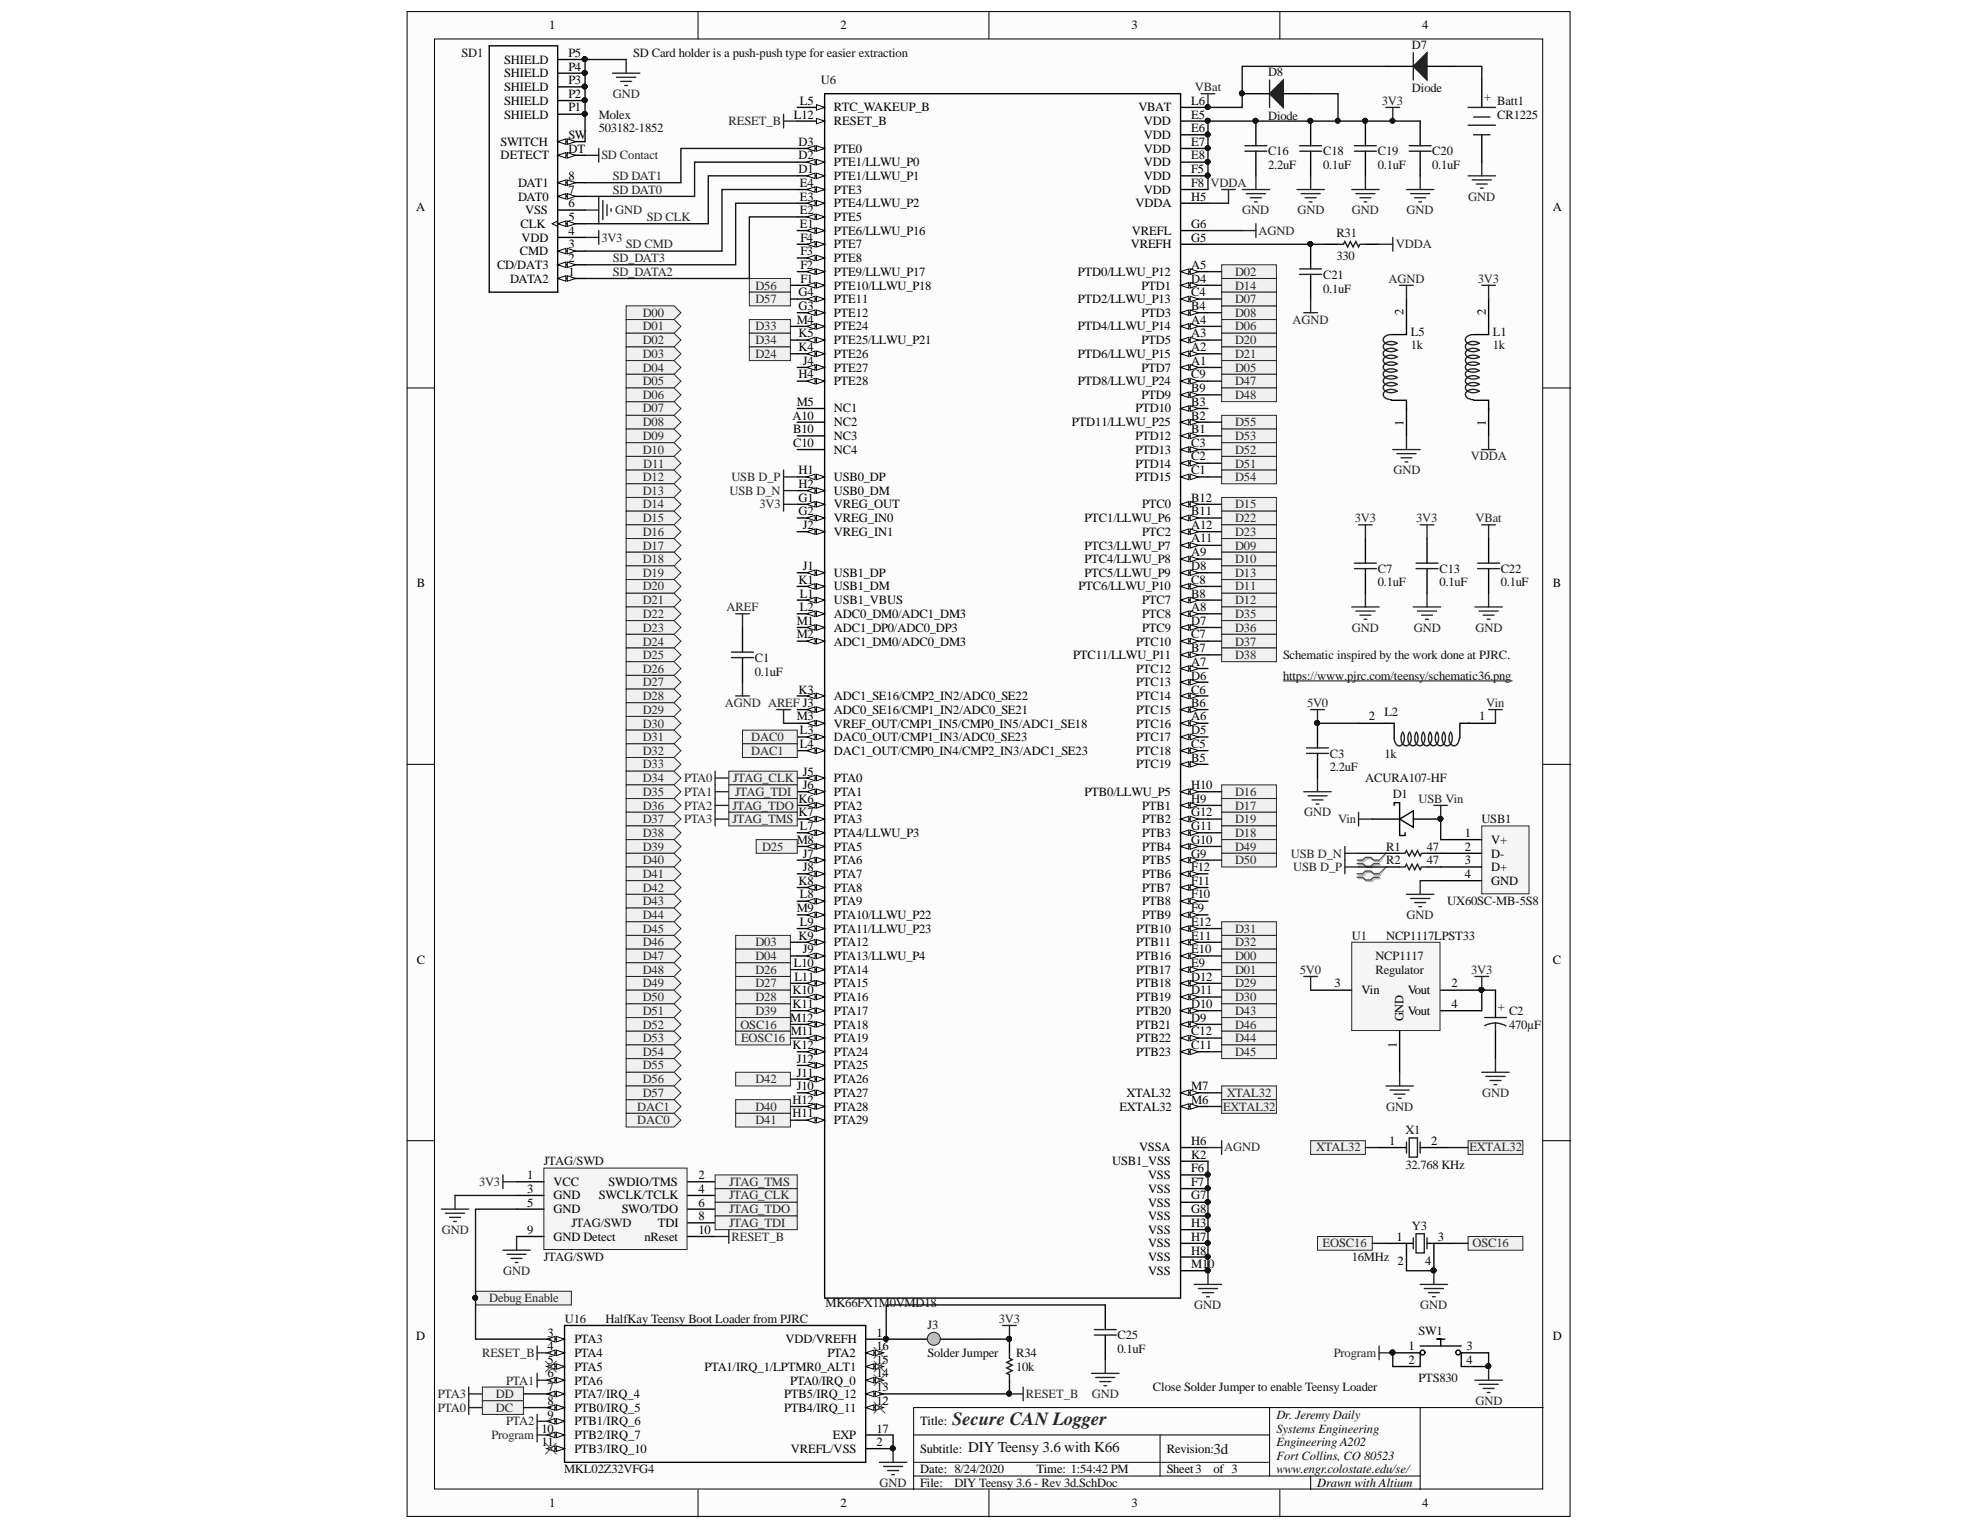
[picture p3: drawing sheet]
<svg xmlns="http://www.w3.org/2000/svg" width="279mm" height="216mm" viewBox="0 0 279 216" stroke-linecap="round" stroke-linejoin="round" font-family="sans-serif">
<defs><g id="words">
<text font-size="2.6" fill="#262626" x="134.3" y="201.1">Secure CAN Logger</text>
<g font-size="2.1" fill="#0e0e0e">
<text x="136.6" y="204.9">DIY Teensy 3.6 with K66</text>
<text x="171.2" y="205.1">3d</text>
</g>
<g font-size="1.8">
<text x="77.5" y="4.1">1</text>
<text x="118.6" y="4.1">2</text>
<text x="159.6" y="4.1">3</text>
<text x="200.7" y="4.1">4</text>
<text x="71.2" y="9">SHIELD</text>
<text x="71.2" y="10.9">SHIELD</text>
<text x="80.2" y="8">P5</text>
<text x="80.2" y="10">P4</text>
<text x="80.2" y="11.8">P3</text>
<text x="71.2" y="12.9">SHIELD</text>
<text x="71.2" y="14.8">SHIELD</text>
<text x="71.2" y="16.7">SHIELD</text>
<text x="80.2" y="13.8">P2</text>
<text x="80.2" y="15.7">P1</text>
<text x="112" y="16.7">L12</text>
<text x="112.9" y="14.8">L5</text>
<text x="117.7" y="17.7">RESET_B</text>
<text x="117.7" y="15.7">RTC_WAKEUP_B</text>
<text x="160.7" y="15.7">VBAT</text>
<text x="161.4" y="17.7">VDD</text>
<text x="168.1" y="16.7">E5</text>
<text x="168.1" y="14.8">L6</text>
<text x="70.6" y="20.6">SWITCH</text>
<text x="70.6" y="22.5">DETECT</text>
<text x="80.2" y="19.6">SW</text>
<text x="80.2" y="21.6">DT</text>
<text x="112.7" y="22.5">D2</text>
<text x="112.7" y="20.6">D3</text>
<text x="117.7" y="23.4">PTE1/LLWU_P0</text>
<text x="117.7" y="21.6">PTE0</text>
<text x="161.4" y="23.4">VDD</text>
<text x="161.4" y="21.6">VDD</text>
<text x="161.4" y="19.6">VDD</text>
<text x="168.1" y="22.5">E8</text>
<text x="168.1" y="20.6">E7</text>
<text x="168.1" y="18.6">E6</text>
<text x="58.7" y="29.8">A</text>
<text x="73.1" y="26.4">DAT1</text>
<text x="73.1" y="28.3">DAT0</text>
<text x="80.2" y="25.4">8</text>
<text x="80.2" y="27.3">7</text>
<text x="80.2" y="29.3">6</text>
<text x="112.7" y="24.4">D1</text>
<text x="112.9" y="28.3">E3</text>
<text x="112.9" y="26.4">E4</text>
<text x="117.7" y="29.3">PTE4/LLWU_P2</text>
<text x="117.7" y="27.3">PTE3</text>
<text x="117.7" y="25.4">PTE1/LLWU_P1</text>
<text x="160.2" y="29.3">VDDA</text>
<text x="161.4" y="27.3">VDD</text>
<text x="161.4" y="25.4">VDD</text>
<text x="168.1" y="28.3">H5</text>
<text x="168.1" y="26.4">F8 VDDA</text>
<text x="168.1" y="24.4">F5</text>
<text x="219.1" y="29.8">A</text>
<text x="73.4" y="32.1">CLK</text>
<text x="73.6" y="34.1">VDD</text>
<text x="74.1" y="30.2">VSS</text>
<text x="80.2" y="31.2">5</text>
<text x="80.2" y="33.2">4</text>
<text x="80.2" y="35">3</text>
<text x="112.9" y="32.1">E1</text>
<text x="112.9" y="30.2">E2</text>
<text x="112.9" y="34.1">F4</text>
<text x="117.7" y="35">PTE7</text>
<text x="117.7" y="33.2">PTE6/LLWU_P16</text>
<text x="117.7" y="31.2">PTE5</text>
<text x="159.6" y="35">VREFH</text>
<text x="159.7" y="33.2">VREFL</text>
<text x="168.1" y="34.1">G5</text>
<text x="168.1" y="32.1">G6</text>
<text x="70.1" y="38">CD/DAT3</text>
<text x="72" y="39.9">DATA2</text>
<text x="73.4" y="36">CMD</text>
<text x="80.2" y="37">2</text>
<text x="80.2" y="38.9">1</text>
<text x="112.7" y="41.8">G4</text>
<text x="112.9" y="39.9">F1</text>
<text x="112.9" y="38">F2</text>
<text x="112.9" y="36">F3</text>
<text x="117.7" y="40.9">PTE10/LLWU_P18</text>
<text x="117.7" y="38.9">PTE9/LLWU_P17</text>
<text x="117.7" y="37">PTE8</text>
<text x="152.1" y="38.9">PTD0/LLWU_P12</text>
<text x="161.1" y="40.9">PTD1</text>
<text x="168.1" y="41.8">C4</text>
<text x="168.1" y="39.9">D4</text>
<text x="168.1" y="38">A5</text>
<text x="112.4" y="45.7">M4</text>
<text x="112.7" y="47.6">K5</text>
<text x="112.7" y="43.7">G3</text>
<text x="117.7" y="46.6">PTE24</text>
<text x="117.7" y="44.7">PTE12</text>
<text x="117.7" y="42.8">PTE11</text>
<text x="152.1" y="46.6">PTD4/LLWU_P14</text>
<text x="152.1" y="42.8">PTD2/LLWU_P13</text>
<text x="161.1" y="44.7">PTD3</text>
<text x="168.1" y="47.6">A3</text>
<text x="168.1" y="45.7">A4</text>
<text x="168.1" y="43.7">B4</text>
<text x="198.1" y="44.5" transform="rotate(-90 198.1 44.5)">2</text>
<text x="209.6" y="44.5" transform="rotate(-90 209.6 44.5)">2</text>
<text x="112.7" y="53.4">H4</text>
<text x="112.7" y="49.6">K4</text>
<text x="113.3" y="51.5">J4</text>
<text x="117.7" y="52.4">PTE27</text>
<text x="117.7" y="50.5">PTE26</text>
<text x="117.7" y="48.5">PTE25/LLWU_P21</text>
<text x="152.1" y="50.5">PTD6/LLWU_P15</text>
<text x="161.1" y="52.4">PTD7</text>
<text x="161.1" y="48.5">PTD5</text>
<text x="168.1" y="53.4">C9</text>
<text x="168.1" y="51.5">A1</text>
<text x="168.1" y="49.6">A2</text>
<text x="111.8" y="59.2">A10</text>
<text x="112.4" y="57.3">M5</text>
<text x="117.7" y="58.2">NC1</text>
<text x="117.7" y="54.4">PTE28</text>
<text x="152.1" y="54.4">PTD8/LLWU_P24</text>
<text x="160.2" y="58.2">PTD10</text>
<text x="161.1" y="56.3">PTD9</text>
<text x="168.1" y="59.2">B2</text>
<text x="168.1" y="57.3">B3</text>
<text x="168.1" y="55.3">B9</text>
<text x="111.9" y="63.1">C10</text>
<text x="111.9" y="61.2">B10</text>
<text x="117.7" y="64">NC4</text>
<text x="117.7" y="62.1">NC3</text>
<text x="117.7" y="60.1">NC2</text>
<text x="151.3" y="60.1">PTD11/LLWU_P25</text>
<text x="160.2" y="66">PTD14</text>
<text x="160.2" y="64">PTD13</text>
<text x="160.2" y="62.1">PTD12</text>
<text x="168.1" y="65">C2</text>
<text x="168.1" y="63.1">C3</text>
<text x="168.1" y="61.2">B1</text>
<text x="198.1" y="60.1" transform="rotate(-90 198.1 60.1)">1</text>
<text x="209.6" y="60.1" transform="rotate(-90 209.6 60.1)">1</text>
<text x="112.7" y="70.8">G1</text>
<text x="112.7" y="68.8">H2</text>
<text x="112.7" y="66.9">H1</text>
<text x="117.7" y="71.7">VREG_OUT</text>
<text x="117.7" y="69.8">USB0_DM</text>
<text x="117.7" y="67.9">USB0_DP</text>
<text x="160.2" y="67.9">PTD15</text>
<text x="161.2" y="71.7">PTC0</text>
<text x="168.1" y="70.8">B12</text>
<text x="168.1" y="66.9">C1</text>
<text x="112.7" y="72.7">G2</text>
<text x="113.3" y="74.7">J2</text>
<text x="117.7" y="75.6">VREG_IN1</text>
<text x="117.7" y="73.7">VREG_IN0</text>
<text x="153" y="77.6">PTC3/LLWU_P7</text>
<text x="153" y="73.7">PTC1/LLWU_P6</text>
<text x="161.2" y="75.6">PTC2</text>
<text x="168.1" y="76.5">A11</text>
<text x="168.1" y="74.7">A12</text>
<text x="168.1" y="72.7">B11</text>
<text x="58.8" y="82.9">B</text>
<text x="112.7" y="82.4">K1</text>
<text x="113.3" y="80.4">J1</text>
<text x="117.7" y="83.3">USB1_DM</text>
<text x="117.7" y="81.4">USB1_DP</text>
<text x="152.2" y="83.3">PTC6/LLWU_P10</text>
<text x="153" y="81.4">PTC5/LLWU_P9</text>
<text x="153" y="79.5">PTC4/LLWU_P8</text>
<text x="168.1" y="82.4">C8</text>
<text x="168.1" y="80.4">D8</text>
<text x="168.1" y="78.5">A9</text>
<text x="219.1" y="82.9">B</text>
<text x="112.4" y="88.1">M1</text>
<text x="112.9" y="86.3">L2</text>
<text x="112.9" y="84.3">L1</text>
<text x="117.7" y="89.1">ADC1_DP0/ADC0_DP3</text>
<text x="117.7" y="87.2">ADC0_DM0/ADC1_DM3</text>
<text x="117.7" y="85.3">USB1_VBUS</text>
<text x="161.2" y="89.1">PTC9</text>
<text x="161.2" y="87.2">PTC8</text>
<text x="161.2" y="85.3">PTC7</text>
<text x="168.1" y="88.1">D7</text>
<text x="168.1" y="86.3">A8</text>
<text x="168.1" y="84.3">B8</text>
<text x="112.4" y="90.1">M2</text>
<text x="117.7" y="91.1">ADC1_DM0/ADC0_DM3</text>
<text x="151.4" y="93">PTC11/LLWU_P11</text>
<text x="160.3" y="94.9">PTC12</text>
<text x="160.3" y="91.1">PTC10</text>
<text x="168.1" y="95.9">D6</text>
<text x="168.1" y="94">A7</text>
<text x="168.1" y="92">B7</text>
<text x="168.1" y="90.1">C7</text>
<text x="112.4" y="101.7">M3</text>
<text x="112.7" y="97.9">K3</text>
<text x="117.7" y="100.7">ADC0_SE16/CMP1_IN2/ADC0_SE21</text>
<text x="117.7" y="98.8">ADC1_SE16/CMP2_IN2/ADC0_SE22</text>
<text x="160.3" y="100.7">PTC15</text>
<text x="160.3" y="98.8">PTC14</text>
<text x="160.3" y="96.8">PTC13</text>
<text x="168.1" y="101.7">A6</text>
<text x="168.1" y="99.7">B6</text>
<text x="168.1" y="97.9">C6</text>
<text x="193.1" y="101.7">2</text>
<text x="208.7" y="101.7">1</text>
<text x="112.9" y="105.6">L4</text>
<text x="112.9" y="103.6">L3</text>
<text x="117.7" y="106.5">DAC1_OUT/CMP0_IN4/CMP2_IN3/ADC1_SE23</text>
<text x="117.7" y="104.5">DAC0_OUT/CMP1_IN3/ADC0_SE23</text>
<text x="117.7" y="102.7">VREF_OUT/CMP1_IN5/CMP0_IN5/ADC1_SE18</text>
<text x="160.3" y="106.5">PTC18</text>
<text x="160.3" y="104.5">PTC17</text>
<text x="160.3" y="102.7">PTC16</text>
<text x="168.1" y="107.5">B5</text>
<text x="168.1" y="105.6">C5</text>
<text x="168.1" y="103.6">D5</text>
<text x="112.7" y="113.3">K6</text>
<text x="113.3" y="111.3">J6</text>
<text x="113.3" y="109.4">J5</text>
<text x="117.7" y="112.3">PTA1</text>
<text x="117.7" y="110.4">PTA0</text>
<text x="153" y="112.3">PTB0/LLWU_P5</text>
<text x="160.3" y="108.4">PTC19</text>
<text x="168.1" y="113.3">H9</text>
<text x="168.1" y="111.3">H10</text>
<text x="112.4" y="119.1">M8</text>
<text x="112.7" y="115.2">K7</text>
<text x="112.9" y="117.1">L7</text>
<text x="117.7" y="118.1">PTA4/LLWU_P3</text>
<text x="117.7" y="116.1">PTA3</text>
<text x="117.7" y="114.3">PTA2</text>
<text x="161.2" y="118.1">PTB3</text>
<text x="161.2" y="116.1">PTB2</text>
<text x="161.2" y="114.3">PTB1</text>
<text x="168.1" y="119.1">G10</text>
<text x="168.1" y="117.1">G11</text>
<text x="168.1" y="115.2">G12</text>
<text x="206.7" y="118.1">1</text>
<text x="210.4" y="119.1">V+</text>
<text x="112.7" y="124.8">K8</text>
<text x="113.3" y="122.9">J8</text>
<text x="113.3" y="121">J7</text>
<text x="117.7" y="125.9">PTA8</text>
<text x="117.7" y="123.9">PTA7</text>
<text x="117.7" y="122">PTA6</text>
<text x="117.7" y="120">PTA5</text>
<text x="161.2" y="125.9">PTB7</text>
<text x="161.2" y="123.9">PTB6</text>
<text x="161.2" y="122">PTB5</text>
<text x="161.2" y="120">PTB4</text>
<text x="168.1" y="124.8">F11</text>
<text x="168.1" y="122.9">F12</text>
<text x="168.1" y="121">G9</text>
<text x="206.7" y="120">2</text>
<text x="206.7" y="122">3</text>
<text x="206.7" y="123.9">4</text>
<text x="210.4" y="121">D-</text>
<text x="210.4" y="122.9">D+</text>
<text x="210.4" y="124.8">GND</text>
<text x="112.4" y="128.7">M9</text>
<text x="112.9" y="130.7">L9</text>
<text x="112.9" y="126.8">L8</text>
<text x="117.7" y="131.6">PTA11/LLWU_P23</text>
<text x="117.7" y="129.7">PTA10/LLWU_P22</text>
<text x="117.7" y="127.7">PTA9</text>
<text x="160.3" y="131.6">PTB10</text>
<text x="161.2" y="129.7">PTB9</text>
<text x="161.2" y="127.7">PTB8</text>
<text x="168.1" y="130.7">E12</text>
<text x="168.1" y="128.7">F9</text>
<text x="168.1" y="126.8">F10</text>
<text x="58.8" y="136">C</text>
<text x="112" y="136.4">L10</text>
<text x="112.7" y="132.6">K9</text>
<text x="113.3" y="134.5">J9</text>
<text x="117.7" y="137.4">PTA14</text>
<text x="117.7" y="135.5">PTA13/LLWU_P4</text>
<text x="117.7" y="133.6">PTA12</text>
<text x="160.3" y="137.4">PTB17</text>
<text x="160.3" y="135.5">PTB16</text>
<text x="160.3" y="133.6">PTB11</text>
<text x="168.1" y="136.4">E9</text>
<text x="168.1" y="134.5">E10</text>
<text x="168.1" y="132.6">E11</text>
<text x="219.1" y="136">C</text>
<text x="111.8" y="142.3">K11</text>
<text x="111.8" y="140.3">K10</text>
<text x="112.1" y="138.4">L11</text>
<text x="117.7" y="143.2">PTA17</text>
<text x="117.7" y="141.3">PTA16</text>
<text x="117.7" y="139.3">PTA15</text>
<text x="160.3" y="143.2">PTB20</text>
<text x="160.3" y="141.3">PTB19</text>
<text x="160.3" y="139.3">PTB18</text>
<text x="168.1" y="142.3">D10</text>
<text x="168.1" y="140.3">D11</text>
<text x="168.1" y="138.4">D12</text>
<text x="188.3" y="139.3">3</text>
<text x="192.1" y="140.3">Vin</text>
<text x="198.6" y="140.3">Vout</text>
<text x="198.6" y="143.2">Vout</text>
<text x="204.8" y="139.3">2</text>
<text x="204.8" y="142.3">4</text>
<text x="111.5" y="144.2">M12</text>
<text x="111.6" y="146.1">M11</text>
<text x="111.8" y="148">K12</text>
<text x="112.4" y="150">J12</text>
<text x="117.7" y="149">PTA24</text>
<text x="117.7" y="147.1">PTA19</text>
<text x="117.7" y="145.1">PTA18</text>
<text x="160.3" y="149">PTB23</text>
<text x="160.3" y="147.1">PTB22</text>
<text x="160.3" y="145.1">PTB21</text>
<text x="168.1" y="148">C11</text>
<text x="168.1" y="146.1">C12</text>
<text x="168.1" y="144.2">D9</text>
<text x="197.1" y="147.9" transform="rotate(-90 197.1 147.9)">1</text>
<text x="198.1" y="144.1" transform="rotate(-90 198.1 144.1)">GND</text>
<text x="111.8" y="155.8">H12</text>
<text x="112.4" y="153.9">J10</text>
<text x="112.4" y="151.9">J11</text>
<text x="117.7" y="154.8">PTA27</text>
<text x="117.7" y="152.8">PTA26</text>
<text x="117.7" y="150.9">PTA25</text>
<text x="159" y="154.8">XTAL32</text>
<text x="168.1" y="155.8">M6</text>
<text x="168.1" y="153.9">M7</text>
<text x="111.8" y="157.7">H11</text>
<text x="117.7" y="158.7">PTA29</text>
<text x="117.7" y="156.7">PTA28</text>
<text x="158" y="156.7">EXTAL32</text>
<text x="168.1" y="161.6">H6</text>
<text x="196" y="161.6">1</text>
<text x="201.9" y="161.6">2</text>
<text x="74.4" y="166.4">1</text>
<text x="78.1" y="167.4">VCC</text>
<text x="85.9" y="167.4">SWDIO/TMS</text>
<text x="98.6" y="166.4">2</text>
<text x="156.9" y="164.4">USB1_VSS</text>
<text x="160.7" y="162.5">VSSA</text>
<text x="162" y="166.4">VSS</text>
<text x="168.1" y="167.4">F7</text>
<text x="168.1" y="165.4">F6</text>
<text x="168.1" y="163.5">K2</text>
<text x="74.4" y="168.3">3</text>
<text x="74.4" y="170.3">5</text>
<text x="78.1" y="169.2">GND</text>
<text x="78.1" y="171.2">GND</text>
<text x="84.5" y="169.2">SWCLK/TCLK</text>
<text x="87.7" y="171.2">SWO/TDO</text>
<text x="92.8" y="173.1">TDI</text>
<text x="98.6" y="168.3">4</text>
<text x="98.6" y="170.3">6</text>
<text x="98.6" y="172.2">8</text>
<text x="162" y="172.2">VSS</text>
<text x="162" y="170.3">VSS</text>
<text x="162" y="168.3">VSS</text>
<text x="168.1" y="173.1">H3</text>
<text x="168.1" y="171.2">G8</text>
<text x="168.1" y="169.2">G7</text>
<text x="74.4" y="174.1">9</text>
<text x="78.1" y="175.1">GND Detect</text>
<text x="90.9" y="175.1">nReset</text>
<text x="98.6" y="174.1">10</text>
<text x="162" y="179.9">VSS</text>
<text x="162" y="178">VSS</text>
<text x="162" y="176">VSS</text>
<text x="162" y="174.1">VSS</text>
<text x="168.1" y="179">M10</text>
<text x="168.1" y="177">H8</text>
<text x="168.1" y="175.1">H7</text>
<text x="197" y="175.1">1</text>
<text x="197.2" y="178.6">2</text>
<text x="201.1" y="178.6">4</text>
<text x="202.9" y="175.1">3</text>
<text x="58.7" y="189">D</text>
<text x="77.2" y="190.6">4</text>
<text x="77.2" y="188.6">3</text>
<text x="81" y="191.5">PTA4</text>
<text x="81" y="189.5">PTA3</text>
<text x="110.8" y="189.5">VDD/VREFH</text>
<text x="116.8" y="191.5">PTA2</text>
<text x="123.7" y="190.6">16</text>
<text x="123.7" y="188.6">1</text>
<text x="198.7" y="190.6">1</text>
<text x="206.9" y="190.6">3</text>
<text x="219.1" y="189">D</text>
<text x="77.2" y="196.3">7</text>
<text x="77.2" y="194.4">6</text>
<text x="77.2" y="192.4">5</text>
<text x="81" y="197.2">PTA7/IRQ_4</text>
<text x="81" y="195.4">PTA6</text>
<text x="81" y="193.4">PTA5</text>
<text x="99.4" y="193.4">PTA1/IRQ_1/LPTMR0_ALT1</text>
<text x="110.7" y="197.2">PTB5/IRQ_12</text>
<text x="111.5" y="195.4">PTA0/IRQ_0</text>
<text x="123.7" y="196.3">13</text>
<text x="123.7" y="194.4">14</text>
<text x="123.7" y="192.4">15</text>
<text x="198.7" y="192.4">2</text>
<text x="206.9" y="192.4">4</text>
<text x="76.4" y="202.2">10</text>
<text x="77.2" y="200.2">9</text>
<text x="77.2" y="198.3">8</text>
<text x="81" y="203.1">PTB2/IRQ_7</text>
<text x="81" y="201.1">PTB1/IRQ_6</text>
<text x="81" y="199.2">PTB0/IRQ_5</text>
<text x="110.7" y="199.2">PTB4/IRQ_11</text>
<text x="117.5" y="203.1">EXP</text>
<text x="123.7" y="202.2">17</text>
<text x="123.7" y="198.3">12</text>
<text x="129.9" y="201.1">Title:</text>
<text x="76.4" y="204">11</text>
<text x="81" y="205">PTB3/IRQ_10</text>
<text x="111.6" y="205">VREFL/VSS</text>
<text x="123.7" y="204">2</text>
<text x="129.9" y="205">Subtitle:</text>
<text x="129.9" y="207.9">Date: 8/24/2020</text>
<text x="129.9" y="209.8">File:</text>
<text x="146.3" y="207.9">Time: 1:54:42 PM</text>
<text x="164.6" y="205">Revision:</text>
<text x="164.6" y="207.9">Sheet3</text>
<text x="171.2" y="207.9">of 3</text>
<text x="185.9" y="209.8">Drawn with Altium</text>
<text x="77.5" y="212.7">1</text>
<text x="118.6" y="212.7">2</text>
<text x="159.6" y="212.7">3</text>
<text x="200.7" y="212.7">4</text>
</g>
<g font-size="1.8" fill="#0e0e0e">
<text x="65.1" y="8">SD1</text>
<text x="89.3" y="8">SD Card holder is a push-push type for easier extraction</text>
<text x="115.8" y="11.8">U6</text>
<text x="178.9" y="10.7">D8</text>
<text x="199.2" y="6.9">D7</text>
<text x="84.5" y="16.7">Molex</text>
<text x="178.9" y="16.9">Diode</text>
<text x="199.2" y="13">Diode</text>
<text x="209.5" y="13.2" transform="rotate(90 209.5 13.2)">+</text>
<text x="211.3" y="14.8">Batt1</text>
<text x="211.3" y="16.7">CR1225</text>
<text x="84.5" y="18.6">503182-1852</text>
<text x="178.9" y="21.9">C16</text>
<text x="178.9" y="23.9">2.2uF</text>
<text x="186.7" y="21.9">C18</text>
<text x="186.7" y="23.9">0.1uF</text>
<text x="194.4" y="21.9">C19</text>
<text x="194.4" y="23.9">0.1uF</text>
<text x="202.1" y="21.9">C20</text>
<text x="202.1" y="23.9">0.1uF</text>
<text x="188.6" y="33.5">R31</text>
<text x="186.7" y="39.3">C21</text>
<text x="186.7" y="41.3">0.1uF</text>
<text x="188.6" y="36.6">330</text>
<text x="199.1" y="47.5">L5</text>
<text x="210.7" y="47.5">L1</text>
<text x="199.1" y="49.3">1k</text>
<text x="210.7" y="49.3">1k</text>
<text x="194.4" y="80.9">C7</text>
<text x="194.4" y="82.7">0.1uF</text>
<text x="203.1" y="80.9">C13</text>
<text x="203.1" y="82.7">0.1uF</text>
<text x="211.8" y="80.9">C22</text>
<text x="211.8" y="82.7">0.1uF</text>
<text x="106.5" y="93.4">C1</text>
<text x="106.5" y="95.3">0.1uF</text>
<text x="181.1" y="93">Schematic inspired by the work done at PJRC.</text>
<text x="181.1" y="95.9">https://www.pjrc.com/teensy/schematic36.png</text>
<text x="195.3" y="101.1">L2</text>
<text x="187.6" y="106.9">C3</text>
<text x="195.3" y="106.9">1k</text>
<text x="187.6" y="108.9">2.2uF</text>
<text x="192.6" y="110.4">ACURA107-HF</text>
<text x="196.5" y="112.7">D1</text>
<text x="209.1" y="116.1">USB1</text>
<text x="195.6" y="122">R2</text>
<text x="195.6" y="120">R1</text>
<text x="201.4" y="122">47</text>
<text x="201.4" y="120">47</text>
<text x="204.2" y="127.7">UX60SC-MB-5S8</text>
<text x="190.8" y="132.6">U1</text>
<text x="194.1" y="135.5">NCP1117</text>
<text x="194.1" y="137.4">Regulator</text>
<text x="195.6" y="132.6">NCP1117LPST33</text>
<text x="211.4" y="141.7" transform="rotate(90 211.4 141.7)">+</text>
<text x="212.9" y="143.2">C2</text>
<text x="212.9" y="145.1">470µF</text>
<text x="198.3" y="160">X1</text>
<text x="76.7" y="164.4">JTAG/SWD</text>
<text x="198.3" y="165">32.768 KHz</text>
<text x="80.6" y="173.1">JTAG/SWD</text>
<text x="199.2" y="173.6">Y3</text>
<text x="76.7" y="178">JTAG/SWD</text>
<text x="190.8" y="178">16MHz</text>
<text x="116.5" y="184.5">MK66FX1M0VMD18</text>
<text x="79.7" y="186.7">U16</text>
<text x="85.4" y="186.7">HalfKay Teensy Boot Loader from PJRC</text>
<text x="130.9" y="187.6">J3</text>
<text x="130.9" y="191.5">Solder Jumper</text>
<text x="143.4" y="191.5">R34</text>
<text x="157.7" y="189">C25</text>
<text x="157.7" y="190.9">0.1uF</text>
<text x="200.2" y="188.4">SW1</text>
<text x="143.4" y="193.4">10k</text>
<text x="162.7" y="196.3">Close Solder Jumper to enable Teensy Loader</text>
<text x="200.2" y="195">PTS830</text>
<text x="180.1" y="200.2">Dr. Jeremy Daily</text>
<text x="180.1" y="202.2">Systems Engineering</text>
<text x="79.6" y="207.9">MKL02Z32VFG4</text>
<text x="134.7" y="209.8">DIY Teensy 3.6 - Rev 3d.SchDoc</text>
<text x="180.1" y="204">Engineering A202</text>
<text x="180.1" y="206">Fort Collins, CO 80523</text>
<text x="180.1" y="207.9">www.engr.colostate.edu/se/</text>
</g>
<g font-size="1.8" fill="#262626">
<text x="86.5" y="13.8">GND</text>
<text x="102.8" y="17.7">RESET_B</text>
<text x="168.6" y="12.9">VBat</text>
<text x="195" y="14.8">3V3</text>
<text x="84.9" y="22.5">SD Contact</text>
<text x="86.5" y="27.3">SD DAT0</text>
<text x="86.5" y="25.4">SD DAT1</text>
<text x="207.2" y="28.3">GND</text>
<text x="84.9" y="34.1">3V3</text>
<text x="86.8" y="30.2">GND</text>
<text x="88.3" y="35">SD CMD</text>
<text x="91.3" y="31.2">SD CLK</text>
<text x="175.3" y="30.2">GND</text>
<text x="177.6" y="33.2">AGND</text>
<text x="183.1" y="30.2">GND</text>
<text x="190.8" y="30.2">GND</text>
<text x="197" y="35">VDDA</text>
<text x="198.5" y="30.2">GND</text>
<text x="86.5" y="38.9">SD_DATA2</text>
<text x="86.5" y="37">SD_DAT3</text>
<text x="106.6" y="40.9">D56</text>
<text x="174.3" y="38.9">D02</text>
<text x="174.3" y="40.9">D14</text>
<text x="195.9" y="39.9">AGND</text>
<text x="208.5" y="39.9">3V3</text>
<text x="90.7" y="44.7">D00</text>
<text x="90.7" y="46.6">D01</text>
<text x="106.6" y="46.6">D33</text>
<text x="106.6" y="42.8">D57</text>
<text x="174.3" y="44.7">D08</text>
<text x="174.3" y="42.8">D07</text>
<text x="174.3" y="46.6">D06</text>
<text x="182.4" y="45.7">AGND</text>
<text x="90.7" y="48.5">D02</text>
<text x="90.7" y="50.5">D03</text>
<text x="90.7" y="52.4">D04</text>
<text x="106.6" y="48.5">D34</text>
<text x="106.6" y="50.5">D24</text>
<text x="174.3" y="48.5">D20</text>
<text x="174.3" y="50.5">D21</text>
<text x="174.3" y="52.4">D05</text>
<text x="90.7" y="58.2">D07</text>
<text x="90.7" y="54.4">D05</text>
<text x="90.7" y="56.3">D06</text>
<text x="174.3" y="54.4">D47</text>
<text x="174.3" y="56.3">D48</text>
<text x="90.7" y="60.1">D08</text>
<text x="90.7" y="62.1">D09</text>
<text x="90.7" y="64">D10</text>
<text x="90.8" y="66">D11</text>
<text x="174.3" y="60.1">D55</text>
<text x="174.3" y="62.1">D53</text>
<text x="174.3" y="64">D52</text>
<text x="174.3" y="66">D51</text>
<text x="207.5" y="65">VDDA</text>
<text x="90.7" y="67.9">D12</text>
<text x="90.7" y="69.8">D13</text>
<text x="90.7" y="71.7">D14</text>
<text x="103" y="69.8">USB D_N</text>
<text x="103.2" y="67.9">USB D_P</text>
<text x="107.2" y="71.7">3V3</text>
<text x="174.3" y="67.9">D54</text>
<text x="174.3" y="71.7">D15</text>
<text x="196.6" y="66.9">GND</text>
<text x="90.7" y="73.7">D15</text>
<text x="90.7" y="75.6">D16</text>
<text x="90.7" y="77.6">D17</text>
<text x="174.3" y="73.7">D22</text>
<text x="174.3" y="75.6">D23</text>
<text x="174.3" y="77.6">D09</text>
<text x="191.2" y="73.7">3V3</text>
<text x="199.8" y="73.7">3V3</text>
<text x="208.2" y="73.7">VBat</text>
<text x="90.7" y="79.5">D18</text>
<text x="90.7" y="81.4">D19</text>
<text x="90.7" y="83.3">D20</text>
<text x="174.3" y="79.5">D10</text>
<text x="174.3" y="81.4">D13</text>
<text x="174.3" y="83.3">D11</text>
<text x="90.7" y="85.3">D21</text>
<text x="90.7" y="87.2">D22</text>
<text x="90.7" y="89.1">D23</text>
<text x="102.5" y="86.3">AREF</text>
<text x="174.3" y="85.3">D12</text>
<text x="174.3" y="87.2">D35</text>
<text x="174.3" y="89.1">D36</text>
<text x="190.8" y="89.1">GND</text>
<text x="199.5" y="89.1">GND</text>
<text x="208.2" y="89.1">GND</text>
<text x="90.7" y="91.1">D24</text>
<text x="90.7" y="93">D25</text>
<text x="90.7" y="94.9">D26</text>
<text x="174.3" y="91.1">D37</text>
<text x="174.3" y="93">D38</text>
<text x="90.7" y="96.8">D27</text>
<text x="90.7" y="98.8">D28</text>
<text x="90.7" y="100.7">D29</text>
<text x="102.3" y="99.7">AGND AREF J3</text>
<text x="184.4" y="99.7">5V0</text>
<text x="209.7" y="99.7">Vin</text>
<text x="90.7" y="102.7">D30</text>
<text x="90.7" y="104.5">D31</text>
<text x="90.7" y="106.5">D32</text>
<text x="106" y="104.5">DAC0</text>
<text x="106" y="106.5">DAC1</text>
<text x="90.7" y="108.4">D33</text>
<text x="90.7" y="110.4">D34</text>
<text x="90.7" y="112.3">D35</text>
<text x="96.5" y="112.3">PTA1</text>
<text x="96.5" y="110.4">PTA0</text>
<text x="103.5" y="110.4">JTAG_CLK</text>
<text x="103.7" y="112.3">JTAG_TDI</text>
<text x="174.3" y="112.3">D16</text>
<text x="200.2" y="113.3">USB Vin</text>
<text x="90.7" y="114.3">D36</text>
<text x="90.7" y="116.1">D37</text>
<text x="90.7" y="118.1">D38</text>
<text x="96.5" y="114.3">PTA2</text>
<text x="96.5" y="116.1">PTA3</text>
<text x="103.4" y="114.3">JTAG_TDO</text>
<text x="103.4" y="116.1">JTAG_TMS</text>
<text x="174.3" y="114.3">D17</text>
<text x="174.3" y="116.1">D19</text>
<text x="174.3" y="118.1">D18</text>
<text x="184" y="115.2">GND</text>
<text x="188.8" y="116.1">Vin</text>
<text x="90.7" y="120">D39</text>
<text x="90.7" y="122">D40</text>
<text x="90.7" y="123.9">D41</text>
<text x="90.7" y="125.9">D42</text>
<text x="107.5" y="120">D25</text>
<text x="174.3" y="120">D49</text>
<text x="174.3" y="122">D50</text>
<text x="182.2" y="121">USB D_N</text>
<text x="182.5" y="122.9">USB D_P</text>
<text x="90.7" y="127.7">D43</text>
<text x="90.7" y="129.7">D44</text>
<text x="90.7" y="131.6">D45</text>
<text x="174.3" y="131.6">D31</text>
<text x="198.5" y="129.7">GND</text>
<text x="90.7" y="133.6">D46</text>
<text x="90.7" y="135.5">D47</text>
<text x="90.7" y="137.4">D48</text>
<text x="106.6" y="133.6">D03</text>
<text x="106.6" y="135.5">D04</text>
<text x="106.6" y="137.4">D26</text>
<text x="174.3" y="133.6">D32</text>
<text x="174.3" y="135.5">D00</text>
<text x="174.3" y="137.4">D01</text>
<text x="183.4" y="137.4">5V0</text>
<text x="207.6" y="137.4">3V3</text>
<text x="90.7" y="139.3">D49</text>
<text x="90.7" y="141.3">D50</text>
<text x="90.7" y="143.2">D51</text>
<text x="106.6" y="139.3">D27</text>
<text x="106.6" y="141.3">D28</text>
<text x="106.6" y="143.2">D39</text>
<text x="174.3" y="139.3">D29</text>
<text x="174.3" y="141.3">D30</text>
<text x="174.3" y="143.2">D43</text>
<text x="90.7" y="145.1">D52</text>
<text x="90.7" y="147.1">D53</text>
<text x="90.7" y="149">D54</text>
<text x="104.5" y="145.1">OSC16</text>
<text x="104.6" y="147.1">EOSC16</text>
<text x="174.3" y="145.1">D46</text>
<text x="174.3" y="147.1">D44</text>
<text x="174.3" y="149">D45</text>
<text x="90.7" y="150.9">D55</text>
<text x="90.7" y="152.8">D56</text>
<text x="90.7" y="154.8">D57</text>
<text x="106.6" y="152.8">D42</text>
<text x="173.1" y="154.8">XTAL32</text>
<text x="209.1" y="154.8">GND</text>
<text x="89.9" y="156.7">DAC1</text>
<text x="89.9" y="158.7">DAC0</text>
<text x="106.6" y="156.7">D40</text>
<text x="106.6" y="158.7">D41</text>
<text x="172.6" y="156.7">EXTAL32</text>
<text x="195.6" y="156.7">GND</text>
<text x="67.6" y="167.4">3V3</text>
<text x="102.9" y="167.4">JTAG_TMS</text>
<text x="172.8" y="162.5">AGND</text>
<text x="185.7" y="162.5">XTAL32</text>
<text x="207.4" y="162.5">EXTAL32</text>
<text x="102.9" y="169.2">JTAG_CLK</text>
<text x="102.9" y="171.2">JTAG_TDO</text>
<text x="102.9" y="173.1">JTAG_TDI</text>
<text x="62.4" y="174.1">GND</text>
<text x="71" y="179.9">GND</text>
<text x="103.2" y="175.1">RESET_B</text>
<text x="186.6" y="176">EOSC16</text>
<text x="207.8" y="176">OSC16</text>
<text x="69" y="183.8">Debug Enable</text>
<text x="168.5" y="184.7">GND</text>
<text x="200.4" y="184.7">GND</text>
<text x="68" y="191.5">RESET_B</text>
<text x="140.9" y="186.7">3V3</text>
<text x="188.2" y="191.5">Program</text>
<text x="61.8" y="197.2">PTA3</text>
<text x="70" y="197.2">DD</text>
<text x="71.4" y="195.4">PTA1</text>
<text x="144.8" y="197.2">RESET_B</text>
<text x="154.1" y="197.2">GND</text>
<text x="61.8" y="199.2">PTA0</text>
<text x="69.4" y="203.1">Program</text>
<text x="70" y="199.2">DC</text>
<text x="71.4" y="201.1">PTA2</text>
<text x="208.2" y="198.3">GND</text>
<text x="124.1" y="209.8">GND</text>
</g>
</g></defs>
<g fill="#fcfcfc" stroke="#000" stroke-width=".14">
<path d="M57.4 1.6h164.2v212.4h-164.2z"/>
<path d="M61.3 5.5h156.4v204.6h-156.4z"/>
</g>
<g fill="none" stroke="#000" stroke-width=".14">
<path d="M98.5 1.6v3.9M139.5 1.6v3.9M180.6 1.6v3.9M57.4 54.7h3.9M217.8 54.7h3.9M57.4 107.9h3.9M217.8 107.9h3.9M57.4 161h3.9M217.8 161h3.9M179.2 198.6v9.7M200.4 198.6h-71.5v11.6M217.8 198.6h-17.4v11.6"/>
<path d="M98.5 210.2v3.9M128.9 202.5h50.3M128.9 208.3h71.5M128.9 206.4h50.3M139.5 210.2v3.9M163.7 202.5v5.8M180.6 210.2v3.9M184.9 208.3v1.9"/>
</g>
<path d="M116.4 13.2h50.2v170h-50.2zM166.6 156.1h3.9M166.6 179.3h3.9M166.6 177.4h3.9M166.6 175.5h3.9M166.6 173.5h3.9M166.6 171.6h3.9M166.6 169.7h3.9M166.6 167.7h3.9M166.6 165.8h3.9M166.6 163.9h3.9M166.6 161.9h3.9" fill="none" stroke="#000" stroke-width=".19"/>
<g fill="#0e0e0e" stroke="#0e0e0e" stroke-width=".14">
<circle cx="170.4" cy="179.3" r=".34"/>
<circle cx="170.4" cy="177.3" r=".34"/>
<circle cx="170.4" cy="175.4" r=".34"/>
<circle cx="170.4" cy="173.5" r=".34"/>
<circle cx="170.4" cy="171.5" r=".34"/>
<circle cx="170.4" cy="169.6" r=".34"/>
<circle cx="170.4" cy="167.7" r=".34"/>
<circle cx="170.4" cy="165.7" r=".34"/>
</g>
<path d="M166.6 156.1l1.2-.3v.7z" fill="#fcfcfc"/>
<path d="M166.6 156.1l1.2-.3v.7z" fill="none" stroke="#000" stroke-width=".14"/>
<path d="M167.9 155.8l1.2 .3-1.2 .4z" fill="#fcfcfc"/>
<path d="M167.9 155.8l1.2 .3-1.2 .4z" fill="none" stroke="#000" stroke-width=".14"/>
<path d="M166.6 154.2h3.9" fill="none" stroke="#000" stroke-width=".19"/>
<path d="M166.6 154.2l1.2-.4v.8z" fill="#fcfcfc"/>
<path d="M166.6 154.2l1.2-.4v.8z" fill="none" stroke="#000" stroke-width=".14"/>
<path d="M167.9 153.8l1.2 .4-1.2 .4z" fill="#fcfcfc"/>
<path d="M167.9 153.8l1.2 .4-1.2 .4z" fill="none" stroke="#000" stroke-width=".14"/>
<path d="M166.6 148.4h3.9" fill="none" stroke="#000" stroke-width=".19"/>
<path d="M166.6 148.4l1.2-.4v.8z" fill="#fcfcfc"/>
<path d="M166.6 148.4l1.2-.4v.8z" fill="none" stroke="#000" stroke-width=".14"/>
<path d="M167.9 148l1.2 .4-1.2 .4z" fill="#fcfcfc"/>
<path d="M167.9 148l1.2 .4-1.2 .4z" fill="none" stroke="#000" stroke-width=".14"/>
<path d="M166.6 146.5h3.9" fill="none" stroke="#000" stroke-width=".19"/>
<path d="M166.6 146.5l1.2-.4v.8z" fill="#fcfcfc"/>
<path d="M166.6 146.5l1.2-.4v.8z" fill="none" stroke="#000" stroke-width=".14"/>
<path d="M167.9 146.1l1.2 .4-1.2 .4z" fill="#fcfcfc"/>
<path d="M167.9 146.1l1.2 .4-1.2 .4z" fill="none" stroke="#000" stroke-width=".14"/>
<path d="M166.6 144.6h3.9" fill="none" stroke="#000" stroke-width=".19"/>
<path d="M166.6 144.6l1.2-.4v.7z" fill="#fcfcfc"/>
<path d="M166.6 144.6l1.2-.4v.7z" fill="none" stroke="#000" stroke-width=".14"/>
<path d="M167.9 144.2l1.2 .4-1.2 .3z" fill="#fcfcfc"/>
<path d="M167.9 144.2l1.2 .4-1.2 .3z" fill="none" stroke="#000" stroke-width=".14"/>
<path d="M166.6 142.6h3.9" fill="none" stroke="#000" stroke-width=".19"/>
<path d="M166.6 142.6l1.2-.4v.8z" fill="#fcfcfc"/>
<path d="M166.6 142.6l1.2-.4v.8z" fill="none" stroke="#000" stroke-width=".14"/>
<path d="M167.9 142.2l1.2 .4-1.2 .4z" fill="#fcfcfc"/>
<path d="M167.9 142.2l1.2 .4-1.2 .4z" fill="none" stroke="#000" stroke-width=".14"/>
<path d="M166.6 140.7h3.9" fill="none" stroke="#000" stroke-width=".19"/>
<path d="M166.6 140.7l1.2-.4v.8z" fill="#fcfcfc"/>
<path d="M166.6 140.7l1.2-.4v.8z" fill="none" stroke="#000" stroke-width=".14"/>
<path d="M167.9 140.3l1.2 .4-1.2 .4z" fill="#fcfcfc"/>
<path d="M167.9 140.3l1.2 .4-1.2 .4z" fill="none" stroke="#000" stroke-width=".14"/>
<path d="M166.6 138.8h3.9" fill="none" stroke="#000" stroke-width=".19"/>
<path d="M166.6 138.8l1.2-.4v.7z" fill="#fcfcfc"/>
<path d="M166.6 138.8l1.2-.4v.7z" fill="none" stroke="#000" stroke-width=".14"/>
<path d="M167.9 138.4l1.2 .4-1.2 .3z" fill="#fcfcfc"/>
<path d="M167.9 138.4l1.2 .4-1.2 .3z" fill="none" stroke="#000" stroke-width=".14"/>
<path d="M166.6 136.8h3.9" fill="none" stroke="#000" stroke-width=".19"/>
<path d="M166.6 136.8l1.2-.4v.8z" fill="#fcfcfc"/>
<path d="M166.6 136.8l1.2-.4v.8z" fill="none" stroke="#000" stroke-width=".14"/>
<path d="M167.9 136.4l1.2 .4-1.2 .4z" fill="#fcfcfc"/>
<path d="M167.9 136.4l1.2 .4-1.2 .4z" fill="none" stroke="#000" stroke-width=".14"/>
<path d="M166.6 134.9h3.9" fill="none" stroke="#000" stroke-width=".19"/>
<path d="M166.6 134.9l1.2-.4v.8z" fill="#fcfcfc"/>
<path d="M166.6 134.9l1.2-.4v.8z" fill="none" stroke="#000" stroke-width=".14"/>
<path d="M167.9 134.5l1.2 .4-1.2 .4z" fill="#fcfcfc"/>
<path d="M167.9 134.5l1.2 .4-1.2 .4z" fill="none" stroke="#000" stroke-width=".14"/>
<path d="M166.6 133h3.9" fill="none" stroke="#000" stroke-width=".19"/>
<path d="M166.6 133l1.2-.4v.7z" fill="#fcfcfc"/>
<path d="M166.6 133l1.2-.4v.7z" fill="none" stroke="#000" stroke-width=".14"/>
<path d="M167.9 132.6l1.2 .4-1.2 .3z" fill="#fcfcfc"/>
<path d="M167.9 132.6l1.2 .4-1.2 .3z" fill="none" stroke="#000" stroke-width=".14"/>
<path d="M166.6 131h3.9" fill="none" stroke="#000" stroke-width=".19"/>
<path d="M166.6 131l1.2-.4v.8z" fill="#fcfcfc"/>
<path d="M166.6 131l1.2-.4v.8z" fill="none" stroke="#000" stroke-width=".14"/>
<path d="M167.9 130.6l1.2 .4-1.2 .4z" fill="#fcfcfc"/>
<path d="M167.9 130.6l1.2 .4-1.2 .4z" fill="none" stroke="#000" stroke-width=".14"/>
<path d="M166.6 129.1h3.9" fill="none" stroke="#000" stroke-width=".19"/>
<path d="M166.6 129.1l1.2-.4v.8z" fill="#fcfcfc"/>
<path d="M166.6 129.1l1.2-.4v.8z" fill="none" stroke="#000" stroke-width=".14"/>
<path d="M167.9 128.7l1.2 .4-1.2 .4z" fill="#fcfcfc"/>
<path d="M167.9 128.7l1.2 .4-1.2 .4z" fill="none" stroke="#000" stroke-width=".14"/>
<path d="M166.6 127.2h3.9" fill="none" stroke="#000" stroke-width=".19"/>
<path d="M166.6 127.2l1.2-.4v.8z" fill="#fcfcfc"/>
<path d="M166.6 127.2l1.2-.4v.8z" fill="none" stroke="#000" stroke-width=".14"/>
<path d="M167.9 126.8l1.2 .4-1.2 .4z" fill="#fcfcfc"/>
<path d="M167.9 126.8l1.2 .4-1.2 .4z" fill="none" stroke="#000" stroke-width=".14"/>
<path d="M166.6 125.2h3.9" fill="none" stroke="#000" stroke-width=".19"/>
<path d="M166.6 125.2l1.2-.3v.7z" fill="#fcfcfc"/>
<path d="M166.6 125.2l1.2-.3v.7z" fill="none" stroke="#000" stroke-width=".14"/>
<path d="M167.9 124.9l1.2 .3-1.2 .4z" fill="#fcfcfc"/>
<path d="M167.9 124.9l1.2 .3-1.2 .4z" fill="none" stroke="#000" stroke-width=".14"/>
<path d="M166.6 123.3h3.9" fill="none" stroke="#000" stroke-width=".19"/>
<path d="M166.6 123.3l1.2-.4v.8z" fill="#fcfcfc"/>
<path d="M166.6 123.3l1.2-.4v.8z" fill="none" stroke="#000" stroke-width=".14"/>
<path d="M167.9 122.9l1.2 .4-1.2 .4z" fill="#fcfcfc"/>
<path d="M167.9 122.9l1.2 .4-1.2 .4z" fill="none" stroke="#000" stroke-width=".14"/>
<path d="M166.6 121.4h3.9" fill="none" stroke="#000" stroke-width=".19"/>
<path d="M166.6 121.4l1.2-.4v.8z" fill="#fcfcfc"/>
<path d="M166.6 121.4l1.2-.4v.8z" fill="none" stroke="#000" stroke-width=".14"/>
<path d="M167.9 121l1.2 .4-1.2 .4z" fill="#fcfcfc"/>
<path d="M167.9 121l1.2 .4-1.2 .4z" fill="none" stroke="#000" stroke-width=".14"/>
<path d="M166.6 119.4h3.9" fill="none" stroke="#000" stroke-width=".19"/>
<path d="M166.6 119.4l1.2-.3v.7z" fill="#fcfcfc"/>
<path d="M166.6 119.4l1.2-.3v.7z" fill="none" stroke="#000" stroke-width=".14"/>
<path d="M167.9 119.1l1.2 .3-1.2 .4z" fill="#fcfcfc"/>
<path d="M167.9 119.1l1.2 .3-1.2 .4z" fill="none" stroke="#000" stroke-width=".14"/>
<path d="M166.6 117.5h3.9" fill="none" stroke="#000" stroke-width=".19"/>
<path d="M166.6 117.5l1.2-.4v.8z" fill="#fcfcfc"/>
<path d="M166.6 117.5l1.2-.4v.8z" fill="none" stroke="#000" stroke-width=".14"/>
<path d="M167.9 117.1l1.2 .4-1.2 .4z" fill="#fcfcfc"/>
<path d="M167.9 117.1l1.2 .4-1.2 .4z" fill="none" stroke="#000" stroke-width=".14"/>
<path d="M166.6 115.6h3.9" fill="none" stroke="#000" stroke-width=".19"/>
<path d="M166.6 115.6l1.2-.4v.8z" fill="#fcfcfc"/>
<path d="M166.6 115.6l1.2-.4v.8z" fill="none" stroke="#000" stroke-width=".14"/>
<path d="M167.9 115.2l1.2 .4-1.2 .4z" fill="#fcfcfc"/>
<path d="M167.9 115.2l1.2 .4-1.2 .4z" fill="none" stroke="#000" stroke-width=".14"/>
<path d="M166.6 113.7h3.9" fill="none" stroke="#000" stroke-width=".19"/>
<path d="M166.6 113.7l1.2-.4v.7z" fill="#fcfcfc"/>
<path d="M166.6 113.7l1.2-.4v.7z" fill="none" stroke="#000" stroke-width=".14"/>
<path d="M167.9 113.3l1.2 .4-1.2 .3z" fill="#fcfcfc"/>
<path d="M167.9 113.3l1.2 .4-1.2 .3z" fill="none" stroke="#000" stroke-width=".14"/>
<path d="M166.6 111.7h3.9" fill="none" stroke="#000" stroke-width=".19"/>
<path d="M166.6 111.7l1.2-.4v.8z" fill="#fcfcfc"/>
<path d="M166.6 111.7l1.2-.4v.8z" fill="none" stroke="#000" stroke-width=".14"/>
<path d="M167.9 111.3l1.2 .4-1.2 .4z" fill="#fcfcfc"/>
<path d="M167.9 111.3l1.2 .4-1.2 .4z" fill="none" stroke="#000" stroke-width=".14"/>
<path d="M166.6 107.9h3.9" fill="none" stroke="#000" stroke-width=".19"/>
<path d="M166.6 107.9l1.2-.4v.7z" fill="#fcfcfc"/>
<path d="M166.6 107.9l1.2-.4v.7z" fill="none" stroke="#000" stroke-width=".14"/>
<path d="M167.9 107.5l1.2 .4-1.2 .3z" fill="#fcfcfc"/>
<path d="M167.9 107.5l1.2 .4-1.2 .3z" fill="none" stroke="#000" stroke-width=".14"/>
<path d="M166.6 105.9h3.9" fill="none" stroke="#000" stroke-width=".19"/>
<path d="M166.6 105.9l1.2-.4v.8z" fill="#fcfcfc"/>
<path d="M166.6 105.9l1.2-.4v.8z" fill="none" stroke="#000" stroke-width=".14"/>
<path d="M167.9 105.5l1.2 .4-1.2 .4z" fill="#fcfcfc"/>
<path d="M167.9 105.5l1.2 .4-1.2 .4z" fill="none" stroke="#000" stroke-width=".14"/>
<path d="M166.6 104h3.9" fill="none" stroke="#000" stroke-width=".19"/>
<path d="M166.6 104l1.2-.4v.8z" fill="#fcfcfc"/>
<path d="M166.6 104l1.2-.4v.8z" fill="none" stroke="#000" stroke-width=".14"/>
<path d="M167.9 103.6l1.2 .4-1.2 .4z" fill="#fcfcfc"/>
<path d="M167.9 103.6l1.2 .4-1.2 .4z" fill="none" stroke="#000" stroke-width=".14"/>
<path d="M166.6 102.1h3.9" fill="none" stroke="#000" stroke-width=".19"/>
<path d="M166.6 102.1l1.2-.4v.7z" fill="#fcfcfc"/>
<path d="M166.6 102.1l1.2-.4v.7z" fill="none" stroke="#000" stroke-width=".14"/>
<path d="M167.9 101.7l1.2 .4-1.2 .3z" fill="#fcfcfc"/>
<path d="M167.9 101.7l1.2 .4-1.2 .3z" fill="none" stroke="#000" stroke-width=".14"/>
<path d="M166.6 100.1h3.9" fill="none" stroke="#000" stroke-width=".19"/>
<path d="M166.6 100.1l1.2-.4v.8z" fill="#fcfcfc"/>
<path d="M166.6 100.1l1.2-.4v.8z" fill="none" stroke="#000" stroke-width=".14"/>
<path d="M167.9 99.7l1.2 .4-1.2 .4z" fill="#fcfcfc"/>
<path d="M167.9 99.7l1.2 .4-1.2 .4z" fill="none" stroke="#000" stroke-width=".14"/>
<path d="M166.6 98.2h3.9" fill="none" stroke="#000" stroke-width=".19"/>
<path d="M166.6 98.2l1.2-.4v.8z" fill="#fcfcfc"/>
<path d="M166.6 98.2l1.2-.4v.8z" fill="none" stroke="#000" stroke-width=".14"/>
<path d="M167.9 97.8l1.2 .4-1.2 .4z" fill="#fcfcfc"/>
<path d="M167.9 97.8l1.2 .4-1.2 .4z" fill="none" stroke="#000" stroke-width=".14"/>
<path d="M166.6 96.3h3.9" fill="none" stroke="#000" stroke-width=".19"/>
<path d="M166.6 96.3l1.2-.4v.8z" fill="#fcfcfc"/>
<path d="M166.6 96.3l1.2-.4v.8z" fill="none" stroke="#000" stroke-width=".14"/>
<path d="M167.9 95.9l1.2 .4-1.2 .4z" fill="#fcfcfc"/>
<path d="M167.9 95.9l1.2 .4-1.2 .4z" fill="none" stroke="#000" stroke-width=".14"/>
<path d="M166.6 94.3h3.9" fill="none" stroke="#000" stroke-width=".19"/>
<path d="M166.6 94.3l1.2-.3v.7z" fill="#fcfcfc"/>
<path d="M166.6 94.3l1.2-.3v.7z" fill="none" stroke="#000" stroke-width=".14"/>
<path d="M167.9 94l1.2 .3-1.2 .4z" fill="#fcfcfc"/>
<path d="M167.9 94l1.2 .3-1.2 .4z" fill="none" stroke="#000" stroke-width=".14"/>
<path d="M166.6 92.4h3.9" fill="none" stroke="#000" stroke-width=".19"/>
<path d="M166.6 92.4l1.2-.4v.8z" fill="#fcfcfc"/>
<path d="M166.6 92.4l1.2-.4v.8z" fill="none" stroke="#000" stroke-width=".14"/>
<path d="M167.9 92l1.2 .4-1.2 .4z" fill="#fcfcfc"/>
<path d="M167.9 92l1.2 .4-1.2 .4z" fill="none" stroke="#000" stroke-width=".14"/>
<path d="M166.6 90.5h3.9" fill="none" stroke="#000" stroke-width=".19"/>
<path d="M166.6 90.5l1.2-.4v.8z" fill="#fcfcfc"/>
<path d="M166.6 90.5l1.2-.4v.8z" fill="none" stroke="#000" stroke-width=".14"/>
<path d="M167.9 90.1l1.2 .4-1.2 .4z" fill="#fcfcfc"/>
<path d="M167.9 90.1l1.2 .4-1.2 .4z" fill="none" stroke="#000" stroke-width=".14"/>
<path d="M166.6 88.5h3.9" fill="none" stroke="#000" stroke-width=".19"/>
<path d="M166.6 88.5l1.2-.3v.7z" fill="#fcfcfc"/>
<path d="M166.6 88.5l1.2-.3v.7z" fill="none" stroke="#000" stroke-width=".14"/>
<path d="M167.9 88.2l1.2 .3-1.2 .4z" fill="#fcfcfc"/>
<path d="M167.9 88.2l1.2 .3-1.2 .4z" fill="none" stroke="#000" stroke-width=".14"/>
<path d="M166.6 86.6h3.9" fill="none" stroke="#000" stroke-width=".19"/>
<path d="M166.6 86.6l1.2-.4v.8z" fill="#fcfcfc"/>
<path d="M166.6 86.6l1.2-.4v.8z" fill="none" stroke="#000" stroke-width=".14"/>
<path d="M167.9 86.2l1.2 .4-1.2 .4z" fill="#fcfcfc"/>
<path d="M167.9 86.2l1.2 .4-1.2 .4z" fill="none" stroke="#000" stroke-width=".14"/>
<path d="M166.6 84.7h3.9" fill="none" stroke="#000" stroke-width=".19"/>
<path d="M166.6 84.7l1.2-.4v.8z" fill="#fcfcfc"/>
<path d="M166.6 84.7l1.2-.4v.8z" fill="none" stroke="#000" stroke-width=".14"/>
<path d="M167.9 84.3l1.2 .4-1.2 .4z" fill="#fcfcfc"/>
<path d="M167.9 84.3l1.2 .4-1.2 .4z" fill="none" stroke="#000" stroke-width=".14"/>
<path d="M166.6 82.8h3.9" fill="none" stroke="#000" stroke-width=".19"/>
<path d="M166.6 82.8l1.2-.4v.7z" fill="#fcfcfc"/>
<path d="M166.6 82.8l1.2-.4v.7z" fill="none" stroke="#000" stroke-width=".14"/>
<path d="M167.9 82.4l1.2 .4-1.2 .3z" fill="#fcfcfc"/>
<path d="M167.9 82.4l1.2 .4-1.2 .3z" fill="none" stroke="#000" stroke-width=".14"/>
<path d="M166.6 80.8h3.9" fill="none" stroke="#000" stroke-width=".19"/>
<path d="M166.6 80.8l1.2-.4v.8z" fill="#fcfcfc"/>
<path d="M166.6 80.8l1.2-.4v.8z" fill="none" stroke="#000" stroke-width=".14"/>
<path d="M167.9 80.4l1.2 .4-1.2 .4z" fill="#fcfcfc"/>
<path d="M167.9 80.4l1.2 .4-1.2 .4z" fill="none" stroke="#000" stroke-width=".14"/>
<path d="M166.6 78.9h3.9" fill="none" stroke="#000" stroke-width=".19"/>
<path d="M166.6 78.9l1.2-.4v.8z" fill="#fcfcfc"/>
<path d="M166.6 78.9l1.2-.4v.8z" fill="none" stroke="#000" stroke-width=".14"/>
<path d="M167.9 78.5l1.2 .4-1.2 .4z" fill="#fcfcfc"/>
<path d="M167.9 78.5l1.2 .4-1.2 .4z" fill="none" stroke="#000" stroke-width=".14"/>
<path d="M166.6 77h3.9" fill="none" stroke="#000" stroke-width=".19"/>
<path d="M166.6 77l1.2-.4v.7z" fill="#fcfcfc"/>
<path d="M166.6 77l1.2-.4v.7z" fill="none" stroke="#000" stroke-width=".14"/>
<path d="M167.9 76.6l1.2 .4-1.2 .3z" fill="#fcfcfc"/>
<path d="M167.9 76.6l1.2 .4-1.2 .3z" fill="none" stroke="#000" stroke-width=".14"/>
<path d="M166.6 75h3.9" fill="none" stroke="#000" stroke-width=".19"/>
<path d="M166.6 75l1.2-.4v.8z" fill="#fcfcfc"/>
<path d="M166.6 75l1.2-.4v.8z" fill="none" stroke="#000" stroke-width=".14"/>
<path d="M167.9 74.6l1.2 .4-1.2 .4z" fill="#fcfcfc"/>
<path d="M167.9 74.6l1.2 .4-1.2 .4z" fill="none" stroke="#000" stroke-width=".14"/>
<path d="M166.6 73.1h3.9" fill="none" stroke="#000" stroke-width=".19"/>
<path d="M166.6 73.1l1.2-.4v.8z" fill="#fcfcfc"/>
<path d="M166.6 73.1l1.2-.4v.8z" fill="none" stroke="#000" stroke-width=".14"/>
<path d="M167.9 72.7l1.2 .4-1.2 .4z" fill="#fcfcfc"/>
<path d="M167.9 72.7l1.2 .4-1.2 .4z" fill="none" stroke="#000" stroke-width=".14"/>
<path d="M166.6 71.2h3.9" fill="none" stroke="#000" stroke-width=".19"/>
<path d="M166.6 71.2l1.2-.4v.7z" fill="#fcfcfc"/>
<path d="M166.6 71.2l1.2-.4v.7z" fill="none" stroke="#000" stroke-width=".14"/>
<path d="M167.9 70.8l1.2 .4-1.2 .3z" fill="#fcfcfc"/>
<path d="M167.9 70.8l1.2 .4-1.2 .3z" fill="none" stroke="#000" stroke-width=".14"/>
<path d="M166.6 67.3h3.9" fill="none" stroke="#000" stroke-width=".19"/>
<path d="M166.6 67.3l1.2-.4v.8z" fill="#fcfcfc"/>
<path d="M166.6 67.3l1.2-.4v.8z" fill="none" stroke="#000" stroke-width=".14"/>
<path d="M167.9 66.9l1.2 .4-1.2 .4z" fill="#fcfcfc"/>
<path d="M167.9 66.9l1.2 .4-1.2 .4z" fill="none" stroke="#000" stroke-width=".14"/>
<path d="M166.6 65.4h3.9" fill="none" stroke="#000" stroke-width=".19"/>
<path d="M166.6 65.4l1.2-.4v.8z" fill="#fcfcfc"/>
<path d="M166.6 65.4l1.2-.4v.8z" fill="none" stroke="#000" stroke-width=".14"/>
<path d="M167.9 65l1.2 .4-1.2 .4z" fill="#fcfcfc"/>
<path d="M167.9 65l1.2 .4-1.2 .4z" fill="none" stroke="#000" stroke-width=".14"/>
<path d="M166.6 63.4h3.9" fill="none" stroke="#000" stroke-width=".19"/>
<path d="M166.6 63.4l1.2-.3v.7z" fill="#fcfcfc"/>
<path d="M166.6 63.4l1.2-.3v.7z" fill="none" stroke="#000" stroke-width=".14"/>
<path d="M167.9 63.1l1.2 .3-1.2 .4z" fill="#fcfcfc"/>
<path d="M167.9 63.1l1.2 .3-1.2 .4z" fill="none" stroke="#000" stroke-width=".14"/>
<path d="M166.6 61.5h3.9" fill="none" stroke="#000" stroke-width=".19"/>
<path d="M166.6 61.5l1.2-.4v.8z" fill="#fcfcfc"/>
<path d="M166.6 61.5l1.2-.4v.8z" fill="none" stroke="#000" stroke-width=".14"/>
<path d="M167.9 61.1l1.2 .4-1.2 .4z" fill="#fcfcfc"/>
<path d="M167.9 61.1l1.2 .4-1.2 .4z" fill="none" stroke="#000" stroke-width=".14"/>
<path d="M166.6 59.6h3.9" fill="none" stroke="#000" stroke-width=".19"/>
<path d="M166.6 59.6l1.2-.4v.8z" fill="#fcfcfc"/>
<path d="M166.6 59.6l1.2-.4v.8z" fill="none" stroke="#000" stroke-width=".14"/>
<path d="M167.9 59.2l1.2 .4-1.2 .4z" fill="#fcfcfc"/>
<path d="M167.9 59.2l1.2 .4-1.2 .4z" fill="none" stroke="#000" stroke-width=".14"/>
<path d="M166.6 57.6h3.9" fill="none" stroke="#000" stroke-width=".19"/>
<path d="M166.6 57.6l1.2-.3v.7z" fill="#fcfcfc"/>
<path d="M166.6 57.6l1.2-.3v.7z" fill="none" stroke="#000" stroke-width=".14"/>
<path d="M167.9 57.3l1.2 .3-1.2 .4z" fill="#fcfcfc"/>
<path d="M167.9 57.3l1.2 .3-1.2 .4z" fill="none" stroke="#000" stroke-width=".14"/>
<path d="M166.6 55.7h3.9" fill="none" stroke="#000" stroke-width=".19"/>
<path d="M166.6 55.7l1.2-.4v.8z" fill="#fcfcfc"/>
<path d="M166.6 55.7l1.2-.4v.8z" fill="none" stroke="#000" stroke-width=".14"/>
<path d="M167.9 55.3l1.2 .4-1.2 .4z" fill="#fcfcfc"/>
<path d="M167.9 55.3l1.2 .4-1.2 .4z" fill="none" stroke="#000" stroke-width=".14"/>
<path d="M166.6 53.8h3.9" fill="none" stroke="#000" stroke-width=".19"/>
<path d="M166.6 53.8l1.2-.4v.8z" fill="#fcfcfc"/>
<path d="M166.6 53.8l1.2-.4v.8z" fill="none" stroke="#000" stroke-width=".14"/>
<path d="M167.9 53.4l1.2 .4-1.2 .4z" fill="#fcfcfc"/>
<path d="M167.9 53.4l1.2 .4-1.2 .4z" fill="none" stroke="#000" stroke-width=".14"/>
<path d="M166.6 51.9h3.9" fill="none" stroke="#000" stroke-width=".19"/>
<path d="M166.6 51.9l1.2-.4v.7z" fill="#fcfcfc"/>
<path d="M166.6 51.9l1.2-.4v.7z" fill="none" stroke="#000" stroke-width=".14"/>
<path d="M167.9 51.5l1.2 .4-1.2 .3z" fill="#fcfcfc"/>
<path d="M167.9 51.5l1.2 .4-1.2 .3z" fill="none" stroke="#000" stroke-width=".14"/>
<path d="M166.6 49.9h3.9" fill="none" stroke="#000" stroke-width=".19"/>
<path d="M166.6 49.9l1.2-.4v.8z" fill="#fcfcfc"/>
<path d="M166.6 49.9l1.2-.4v.8z" fill="none" stroke="#000" stroke-width=".14"/>
<path d="M167.9 49.5l1.2 .4-1.2 .4z" fill="#fcfcfc"/>
<path d="M167.9 49.5l1.2 .4-1.2 .4z" fill="none" stroke="#000" stroke-width=".14"/>
<path d="M166.6 48h3.9" fill="none" stroke="#000" stroke-width=".19"/>
<path d="M166.6 48l1.2-.4v.8z" fill="#fcfcfc"/>
<path d="M166.6 48l1.2-.4v.8z" fill="none" stroke="#000" stroke-width=".14"/>
<path d="M167.9 47.6l1.2 .4-1.2 .4z" fill="#fcfcfc"/>
<path d="M167.9 47.6l1.2 .4-1.2 .4z" fill="none" stroke="#000" stroke-width=".14"/>
<path d="M166.6 46.1h3.9" fill="none" stroke="#000" stroke-width=".19"/>
<path d="M166.6 46.1l1.2-.4v.7z" fill="#fcfcfc"/>
<path d="M166.6 46.1l1.2-.4v.7z" fill="none" stroke="#000" stroke-width=".14"/>
<path d="M167.9 45.7l1.2 .4-1.2 .3z" fill="#fcfcfc"/>
<path d="M167.9 45.7l1.2 .4-1.2 .3z" fill="none" stroke="#000" stroke-width=".14"/>
<path d="M166.6 44.1h3.9" fill="none" stroke="#000" stroke-width=".19"/>
<path d="M166.6 44.1l1.2-.4v.8z" fill="#fcfcfc"/>
<path d="M166.6 44.1l1.2-.4v.8z" fill="none" stroke="#000" stroke-width=".14"/>
<path d="M167.9 43.7l1.2 .4-1.2 .4z" fill="#fcfcfc"/>
<path d="M167.9 43.7l1.2 .4-1.2 .4z" fill="none" stroke="#000" stroke-width=".14"/>
<path d="M166.6 42.2h3.9" fill="none" stroke="#000" stroke-width=".19"/>
<path d="M166.6 42.2l1.2-.4v.8z" fill="#fcfcfc"/>
<path d="M166.6 42.2l1.2-.4v.8z" fill="none" stroke="#000" stroke-width=".14"/>
<path d="M167.9 41.8l1.2 .4-1.2 .4z" fill="#fcfcfc"/>
<path d="M167.9 41.8l1.2 .4-1.2 .4z" fill="none" stroke="#000" stroke-width=".14"/>
<path d="M166.6 40.3h3.9" fill="none" stroke="#000" stroke-width=".19"/>
<path d="M166.6 40.3l1.2-.4v.7z" fill="#fcfcfc"/>
<path d="M166.6 40.3l1.2-.4v.7z" fill="none" stroke="#000" stroke-width=".14"/>
<path d="M167.9 39.9l1.2 .4-1.2 .3z" fill="#fcfcfc"/>
<path d="M167.9 39.9l1.2 .4-1.2 .3z" fill="none" stroke="#000" stroke-width=".14"/>
<path d="M166.6 38.3h3.9" fill="none" stroke="#000" stroke-width=".19"/>
<path d="M166.6 38.3l1.2-.4v.8z" fill="#fcfcfc"/>
<path d="M166.6 38.3l1.2-.4v.8z" fill="none" stroke="#000" stroke-width=".14"/>
<path d="M167.9 37.9l1.2 .4-1.2 .4z" fill="#fcfcfc"/>
<path d="M167.9 37.9l1.2 .4-1.2 .4z" fill="none" stroke="#000" stroke-width=".14"/>
<path d="M166.6 19h3.9M166.6 17.1h3.9M166.6 15.2h3.9M166.6 34.5h3.9M166.6 32.5h3.9M166.6 28.7h3.9M166.6 26.7h3.9M166.6 24.8h3.9M166.6 22.9h3.9M166.6 21h3.9M112.5 158.1h3.9" fill="none" stroke="#000" stroke-width=".19"/>
<g fill="#0e0e0e" stroke="#0e0e0e" stroke-width=".14">
<circle cx="170.4" cy="24.8" r=".34"/>
<circle cx="170.4" cy="22.8" r=".34"/>
<circle cx="170.4" cy="20.9" r=".34"/>
<circle cx="170.4" cy="19" r=".34"/>
<circle cx="170.4" cy="17" r=".34"/>
<circle cx="170.4" cy="15.1" r=".34"/>
</g>
<path d="M115.2 157.7l1.2 .4-1.2 .4z" fill="#fcfcfc"/>
<path d="M115.2 157.7l1.2 .4-1.2 .4z" fill="none" stroke="#000" stroke-width=".14"/>
<path d="M113.9 158.1l1.1-.4v.8z" fill="#fcfcfc"/>
<path d="M113.9 158.1l1.1-.4v.8z" fill="none" stroke="#000" stroke-width=".14"/>
<path d="M112.5 156.1h3.9" fill="none" stroke="#000" stroke-width=".19"/>
<path d="M115.2 155.8l1.2 .3-1.2 .4z" fill="#fcfcfc"/>
<path d="M115.2 155.8l1.2 .3-1.2 .4z" fill="none" stroke="#000" stroke-width=".14"/>
<path d="M113.9 156.1l1.1-.3v.7z" fill="#fcfcfc"/>
<path d="M113.9 156.1l1.1-.3v.7z" fill="none" stroke="#000" stroke-width=".14"/>
<path d="M112.5 154.2h3.9" fill="none" stroke="#000" stroke-width=".19"/>
<path d="M115.2 153.8l1.2 .4-1.2 .4z" fill="#fcfcfc"/>
<path d="M115.2 153.8l1.2 .4-1.2 .4z" fill="none" stroke="#000" stroke-width=".14"/>
<path d="M113.9 154.2l1.1-.4v.8z" fill="#fcfcfc"/>
<path d="M113.9 154.2l1.1-.4v.8z" fill="none" stroke="#000" stroke-width=".14"/>
<path d="M112.5 152.3h3.9" fill="none" stroke="#000" stroke-width=".19"/>
<path d="M115.2 151.9l1.2 .4-1.2 .4z" fill="#fcfcfc"/>
<path d="M115.2 151.9l1.2 .4-1.2 .4z" fill="none" stroke="#000" stroke-width=".14"/>
<path d="M113.9 152.3l1.1-.4v.8z" fill="#fcfcfc"/>
<path d="M113.9 152.3l1.1-.4v.8z" fill="none" stroke="#000" stroke-width=".14"/>
<path d="M112.5 150.3h3.9" fill="none" stroke="#000" stroke-width=".19"/>
<path d="M115.2 150l1.2 .3-1.2 .4z" fill="#fcfcfc"/>
<path d="M115.2 150l1.2 .3-1.2 .4z" fill="none" stroke="#000" stroke-width=".14"/>
<path d="M113.9 150.3l1.1-.3v.7z" fill="#fcfcfc"/>
<path d="M113.9 150.3l1.1-.3v.7z" fill="none" stroke="#000" stroke-width=".14"/>
<path d="M112.5 148.4h3.9" fill="none" stroke="#000" stroke-width=".19"/>
<path d="M115.2 148l1.2 .4-1.2 .4z" fill="#fcfcfc"/>
<path d="M115.2 148l1.2 .4-1.2 .4z" fill="none" stroke="#000" stroke-width=".14"/>
<path d="M113.9 148.4l1.1-.4v.8z" fill="#fcfcfc"/>
<path d="M113.9 148.4l1.1-.4v.8z" fill="none" stroke="#000" stroke-width=".14"/>
<path d="M112.5 146.5h3.9" fill="none" stroke="#000" stroke-width=".19"/>
<path d="M115.2 146.1l1.2 .4-1.2 .4z" fill="#fcfcfc"/>
<path d="M115.2 146.1l1.2 .4-1.2 .4z" fill="none" stroke="#000" stroke-width=".14"/>
<path d="M113.9 146.5l1.1-.4v.8z" fill="#fcfcfc"/>
<path d="M113.9 146.5l1.1-.4v.8z" fill="none" stroke="#000" stroke-width=".14"/>
<path d="M112.5 144.6h3.9" fill="none" stroke="#000" stroke-width=".19"/>
<path d="M115.2 144.2l1.2 .4-1.2 .3z" fill="#fcfcfc"/>
<path d="M115.2 144.2l1.2 .4-1.2 .3z" fill="none" stroke="#000" stroke-width=".14"/>
<path d="M113.9 144.6l1.1-.4v.7z" fill="#fcfcfc"/>
<path d="M113.9 144.6l1.1-.4v.7z" fill="none" stroke="#000" stroke-width=".14"/>
<path d="M112.5 142.6h3.9" fill="none" stroke="#000" stroke-width=".19"/>
<path d="M115.2 142.2l1.2 .4-1.2 .4z" fill="#fcfcfc"/>
<path d="M115.2 142.2l1.2 .4-1.2 .4z" fill="none" stroke="#000" stroke-width=".14"/>
<path d="M113.9 142.6l1.1-.4v.8z" fill="#fcfcfc"/>
<path d="M113.9 142.6l1.1-.4v.8z" fill="none" stroke="#000" stroke-width=".14"/>
<path d="M112.5 140.7h3.9" fill="none" stroke="#000" stroke-width=".19"/>
<path d="M115.2 140.3l1.2 .4-1.2 .4z" fill="#fcfcfc"/>
<path d="M115.2 140.3l1.2 .4-1.2 .4z" fill="none" stroke="#000" stroke-width=".14"/>
<path d="M113.9 140.7l1.1-.4v.8z" fill="#fcfcfc"/>
<path d="M113.9 140.7l1.1-.4v.8z" fill="none" stroke="#000" stroke-width=".14"/>
<path d="M112.5 138.8h3.9" fill="none" stroke="#000" stroke-width=".19"/>
<path d="M115.2 138.4l1.2 .4-1.2 .3z" fill="#fcfcfc"/>
<path d="M115.2 138.4l1.2 .4-1.2 .3z" fill="none" stroke="#000" stroke-width=".14"/>
<path d="M113.9 138.8l1.1-.4v.7z" fill="#fcfcfc"/>
<path d="M113.9 138.8l1.1-.4v.7z" fill="none" stroke="#000" stroke-width=".14"/>
<path d="M112.5 136.8h3.9" fill="none" stroke="#000" stroke-width=".19"/>
<path d="M115.2 136.4l1.2 .4-1.2 .4z" fill="#fcfcfc"/>
<path d="M115.2 136.4l1.2 .4-1.2 .4z" fill="none" stroke="#000" stroke-width=".14"/>
<path d="M113.9 136.8l1.1-.4v.8z" fill="#fcfcfc"/>
<path d="M113.9 136.8l1.1-.4v.8z" fill="none" stroke="#000" stroke-width=".14"/>
<path d="M112.5 134.9h3.9" fill="none" stroke="#000" stroke-width=".19"/>
<path d="M115.2 134.5l1.2 .4-1.2 .4z" fill="#fcfcfc"/>
<path d="M115.2 134.5l1.2 .4-1.2 .4z" fill="none" stroke="#000" stroke-width=".14"/>
<path d="M113.9 134.9l1.1-.4v.8z" fill="#fcfcfc"/>
<path d="M113.9 134.9l1.1-.4v.8z" fill="none" stroke="#000" stroke-width=".14"/>
<path d="M112.5 133h3.9" fill="none" stroke="#000" stroke-width=".19"/>
<path d="M115.2 132.6l1.2 .4-1.2 .3z" fill="#fcfcfc"/>
<path d="M115.2 132.6l1.2 .4-1.2 .3z" fill="none" stroke="#000" stroke-width=".14"/>
<path d="M113.9 133l1.1-.4v.7z" fill="#fcfcfc"/>
<path d="M113.9 133l1.1-.4v.7z" fill="none" stroke="#000" stroke-width=".14"/>
<path d="M112.5 131h3.9" fill="none" stroke="#000" stroke-width=".19"/>
<path d="M115.2 130.6l1.2 .4-1.2 .4z" fill="#fcfcfc"/>
<path d="M115.2 130.6l1.2 .4-1.2 .4z" fill="none" stroke="#000" stroke-width=".14"/>
<path d="M113.9 131l1.1-.4v.8z" fill="#fcfcfc"/>
<path d="M113.9 131l1.1-.4v.8z" fill="none" stroke="#000" stroke-width=".14"/>
<path d="M112.5 129.1h3.9" fill="none" stroke="#000" stroke-width=".19"/>
<path d="M115.2 128.7l1.2 .4-1.2 .4z" fill="#fcfcfc"/>
<path d="M115.2 128.7l1.2 .4-1.2 .4z" fill="none" stroke="#000" stroke-width=".14"/>
<path d="M113.9 129.1l1.1-.4v.8z" fill="#fcfcfc"/>
<path d="M113.9 129.1l1.1-.4v.8z" fill="none" stroke="#000" stroke-width=".14"/>
<path d="M112.5 127.2h3.9" fill="none" stroke="#000" stroke-width=".19"/>
<path d="M115.2 126.8l1.2 .4-1.2 .4z" fill="#fcfcfc"/>
<path d="M115.2 126.8l1.2 .4-1.2 .4z" fill="none" stroke="#000" stroke-width=".14"/>
<path d="M113.9 127.2l1.1-.4v.8z" fill="#fcfcfc"/>
<path d="M113.9 127.2l1.1-.4v.8z" fill="none" stroke="#000" stroke-width=".14"/>
<path d="M112.5 125.2h3.9" fill="none" stroke="#000" stroke-width=".19"/>
<path d="M115.2 124.9l1.2 .3-1.2 .4z" fill="#fcfcfc"/>
<path d="M115.2 124.9l1.2 .3-1.2 .4z" fill="none" stroke="#000" stroke-width=".14"/>
<path d="M113.9 125.2l1.1-.3v.7z" fill="#fcfcfc"/>
<path d="M113.9 125.2l1.1-.3v.7z" fill="none" stroke="#000" stroke-width=".14"/>
<path d="M112.5 123.3h3.9" fill="none" stroke="#000" stroke-width=".19"/>
<path d="M115.2 122.9l1.2 .4-1.2 .4z" fill="#fcfcfc"/>
<path d="M115.2 122.9l1.2 .4-1.2 .4z" fill="none" stroke="#000" stroke-width=".14"/>
<path d="M113.9 123.3l1.1-.4v.8z" fill="#fcfcfc"/>
<path d="M113.9 123.3l1.1-.4v.8z" fill="none" stroke="#000" stroke-width=".14"/>
<path d="M112.5 121.4h3.9" fill="none" stroke="#000" stroke-width=".19"/>
<path d="M115.2 121l1.2 .4-1.2 .4z" fill="#fcfcfc"/>
<path d="M115.2 121l1.2 .4-1.2 .4z" fill="none" stroke="#000" stroke-width=".14"/>
<path d="M113.9 121.4l1.1-.4v.8z" fill="#fcfcfc"/>
<path d="M113.9 121.4l1.1-.4v.8z" fill="none" stroke="#000" stroke-width=".14"/>
<path d="M112.5 119.4h3.9" fill="none" stroke="#000" stroke-width=".19"/>
<path d="M115.2 119.1l1.2 .3-1.2 .4z" fill="#fcfcfc"/>
<path d="M115.2 119.1l1.2 .3-1.2 .4z" fill="none" stroke="#000" stroke-width=".14"/>
<path d="M113.9 119.4l1.1-.3v.7z" fill="#fcfcfc"/>
<path d="M113.9 119.4l1.1-.3v.7z" fill="none" stroke="#000" stroke-width=".14"/>
<path d="M112.5 117.5h3.9" fill="none" stroke="#000" stroke-width=".19"/>
<path d="M115.2 117.1l1.2 .4-1.2 .4z" fill="#fcfcfc"/>
<path d="M115.2 117.1l1.2 .4-1.2 .4z" fill="none" stroke="#000" stroke-width=".14"/>
<path d="M113.9 117.5l1.1-.4v.8z" fill="#fcfcfc"/>
<path d="M113.9 117.5l1.1-.4v.8z" fill="none" stroke="#000" stroke-width=".14"/>
<path d="M112.5 115.6h3.9" fill="none" stroke="#000" stroke-width=".19"/>
<path d="M115.2 115.2l1.2 .4-1.2 .4z" fill="#fcfcfc"/>
<path d="M115.2 115.2l1.2 .4-1.2 .4z" fill="none" stroke="#000" stroke-width=".14"/>
<path d="M113.9 115.6l1.1-.4v.8z" fill="#fcfcfc"/>
<path d="M113.9 115.6l1.1-.4v.8z" fill="none" stroke="#000" stroke-width=".14"/>
<path d="M112.5 113.7h3.9" fill="none" stroke="#000" stroke-width=".19"/>
<path d="M115.2 113.3l1.2 .4-1.2 .3z" fill="#fcfcfc"/>
<path d="M115.2 113.3l1.2 .4-1.2 .3z" fill="none" stroke="#000" stroke-width=".14"/>
<path d="M113.9 113.7l1.1-.4v.7z" fill="#fcfcfc"/>
<path d="M113.9 113.7l1.1-.4v.7z" fill="none" stroke="#000" stroke-width=".14"/>
<path d="M112.5 111.7h3.9" fill="none" stroke="#000" stroke-width=".19"/>
<path d="M115.2 111.3l1.2 .4-1.2 .4z" fill="#fcfcfc"/>
<path d="M115.2 111.3l1.2 .4-1.2 .4z" fill="none" stroke="#000" stroke-width=".14"/>
<path d="M113.9 111.7l1.1-.4v.8z" fill="#fcfcfc"/>
<path d="M113.9 111.7l1.1-.4v.8z" fill="none" stroke="#000" stroke-width=".14"/>
<path d="M112.5 109.8h3.9" fill="none" stroke="#000" stroke-width=".19"/>
<path d="M115.2 109.4l1.2 .4-1.2 .4z" fill="#fcfcfc"/>
<path d="M115.2 109.4l1.2 .4-1.2 .4z" fill="none" stroke="#000" stroke-width=".14"/>
<path d="M113.9 109.8l1.1-.4v.8z" fill="#fcfcfc"/>
<path d="M113.9 109.8l1.1-.4v.8z" fill="none" stroke="#000" stroke-width=".14"/>
<path d="M112.5 105.9h3.9" fill="none" stroke="#000" stroke-width=".19"/>
<path d="M115.2 105.5l1.2 .4-1.2 .4z" fill="#fcfcfc"/>
<path d="M115.2 105.5l1.2 .4-1.2 .4z" fill="none" stroke="#000" stroke-width=".14"/>
<path d="M113.9 105.9l1.1-.4v.8z" fill="#fcfcfc"/>
<path d="M113.9 105.9l1.1-.4v.8z" fill="none" stroke="#000" stroke-width=".14"/>
<path d="M112.5 104h3.9" fill="none" stroke="#000" stroke-width=".19"/>
<path d="M115.2 103.6l1.2 .4-1.2 .4z" fill="#fcfcfc"/>
<path d="M115.2 103.6l1.2 .4-1.2 .4z" fill="none" stroke="#000" stroke-width=".14"/>
<path d="M113.9 104l1.1-.4v.8z" fill="#fcfcfc"/>
<path d="M113.9 104l1.1-.4v.8z" fill="none" stroke="#000" stroke-width=".14"/>
<path d="M112.5 102.1h3.9" fill="none" stroke="#000" stroke-width=".19"/>
<path d="M115.2 101.7l1.2 .4-1.2 .3z" fill="#fcfcfc"/>
<path d="M115.2 101.7l1.2 .4-1.2 .3z" fill="none" stroke="#000" stroke-width=".14"/>
<path d="M113.9 102.1l1.1-.4v.7z" fill="#fcfcfc"/>
<path d="M113.9 102.1l1.1-.4v.7z" fill="none" stroke="#000" stroke-width=".14"/>
<path d="M112.5 100.1h3.9" fill="none" stroke="#000" stroke-width=".19"/>
<path d="M115.2 99.7l1.2 .4-1.2 .4z" fill="#fcfcfc"/>
<path d="M115.2 99.7l1.2 .4-1.2 .4z" fill="none" stroke="#000" stroke-width=".14"/>
<path d="M113.9 100.1l1.1-.4v.8z" fill="#fcfcfc"/>
<path d="M113.9 100.1l1.1-.4v.8z" fill="none" stroke="#000" stroke-width=".14"/>
<path d="M112.5 98.2h3.9" fill="none" stroke="#000" stroke-width=".19"/>
<path d="M115.2 97.8l1.2 .4-1.2 .4z" fill="#fcfcfc"/>
<path d="M115.2 97.8l1.2 .4-1.2 .4z" fill="none" stroke="#000" stroke-width=".14"/>
<path d="M113.9 98.2l1.1-.4v.8z" fill="#fcfcfc"/>
<path d="M113.9 98.2l1.1-.4v.8z" fill="none" stroke="#000" stroke-width=".14"/>
<path d="M112.5 90.5h3.9" fill="none" stroke="#000" stroke-width=".19"/>
<path d="M115.2 90.1l1.2 .4-1.2 .4z" fill="#fcfcfc"/>
<path d="M115.2 90.1l1.2 .4-1.2 .4z" fill="none" stroke="#000" stroke-width=".14"/>
<path d="M113.9 90.5l1.1-.4v.8z" fill="#fcfcfc"/>
<path d="M113.9 90.5l1.1-.4v.8z" fill="none" stroke="#000" stroke-width=".14"/>
<path d="M112.5 88.5h3.9" fill="none" stroke="#000" stroke-width=".19"/>
<path d="M115.2 88.2l1.2 .3-1.2 .4z" fill="#fcfcfc"/>
<path d="M115.2 88.2l1.2 .3-1.2 .4z" fill="none" stroke="#000" stroke-width=".14"/>
<path d="M113.9 88.5l1.1-.3v.7z" fill="#fcfcfc"/>
<path d="M113.9 88.5l1.1-.3v.7z" fill="none" stroke="#000" stroke-width=".14"/>
<path d="M112.5 86.6h3.9" fill="none" stroke="#000" stroke-width=".19"/>
<path d="M115.2 86.2l1.2 .4-1.2 .4z" fill="#fcfcfc"/>
<path d="M115.2 86.2l1.2 .4-1.2 .4z" fill="none" stroke="#000" stroke-width=".14"/>
<path d="M113.9 86.6l1.1-.4v.8z" fill="#fcfcfc"/>
<path d="M113.9 86.6l1.1-.4v.8z" fill="none" stroke="#000" stroke-width=".14"/>
<path d="M112.5 84.7h3.9" fill="none" stroke="#000" stroke-width=".19"/>
<path d="M115.2 84.3l1.2 .4-1.2 .4z" fill="#fcfcfc"/>
<path d="M115.2 84.3l1.2 .4-1.2 .4z" fill="none" stroke="#000" stroke-width=".14"/>
<path d="M113.9 84.7l1.1-.4v.8z" fill="#fcfcfc"/>
<path d="M113.9 84.7l1.1-.4v.8z" fill="none" stroke="#000" stroke-width=".14"/>
<path d="M112.5 82.8h3.9" fill="none" stroke="#000" stroke-width=".19"/>
<path d="M115.2 82.4l1.2 .4-1.2 .3z" fill="#fcfcfc"/>
<path d="M115.2 82.4l1.2 .4-1.2 .3z" fill="none" stroke="#000" stroke-width=".14"/>
<path d="M113.9 82.8l1.1-.4v.7z" fill="#fcfcfc"/>
<path d="M113.9 82.8l1.1-.4v.7z" fill="none" stroke="#000" stroke-width=".14"/>
<path d="M112.5 80.8h3.9" fill="none" stroke="#000" stroke-width=".19"/>
<path d="M115.2 80.4l1.2 .4-1.2 .4z" fill="#fcfcfc"/>
<path d="M115.2 80.4l1.2 .4-1.2 .4z" fill="none" stroke="#000" stroke-width=".14"/>
<path d="M113.9 80.8l1.1-.4v.8z" fill="#fcfcfc"/>
<path d="M113.9 80.8l1.1-.4v.8z" fill="none" stroke="#000" stroke-width=".14"/>
<path d="M112.5 75h3.9" fill="none" stroke="#000" stroke-width=".19"/>
<path d="M115.2 74.6l1.2 .4-1.2 .4z" fill="#fcfcfc"/>
<path d="M115.2 74.6l1.2 .4-1.2 .4z" fill="none" stroke="#000" stroke-width=".14"/>
<path d="M113.9 75l1.1-.4v.8z" fill="#fcfcfc"/>
<path d="M113.9 75l1.1-.4v.8z" fill="none" stroke="#000" stroke-width=".14"/>
<path d="M112.5 73.1h3.9" fill="none" stroke="#000" stroke-width=".19"/>
<path d="M115.2 72.7l1.2 .4-1.2 .4z" fill="#fcfcfc"/>
<path d="M115.2 72.7l1.2 .4-1.2 .4z" fill="none" stroke="#000" stroke-width=".14"/>
<path d="M113.9 73.1l1.1-.4v.8z" fill="#fcfcfc"/>
<path d="M113.9 73.1l1.1-.4v.8z" fill="none" stroke="#000" stroke-width=".14"/>
<path d="M112.5 71.2h3.9" fill="none" stroke="#000" stroke-width=".19"/>
<path d="M115.2 70.8l1.2 .4-1.2 .3z" fill="#fcfcfc"/>
<path d="M115.2 70.8l1.2 .4-1.2 .3z" fill="none" stroke="#000" stroke-width=".14"/>
<path d="M113.9 71.2l1.1-.4v.7z" fill="#fcfcfc"/>
<path d="M113.9 71.2l1.1-.4v.7z" fill="none" stroke="#000" stroke-width=".14"/>
<path d="M112.5 69.2h3.9" fill="none" stroke="#000" stroke-width=".19"/>
<path d="M115.2 68.8l1.2 .4-1.2 .4z" fill="#fcfcfc"/>
<path d="M115.2 68.8l1.2 .4-1.2 .4z" fill="none" stroke="#000" stroke-width=".14"/>
<path d="M113.9 69.2l1.1-.4v.8z" fill="#fcfcfc"/>
<path d="M113.9 69.2l1.1-.4v.8z" fill="none" stroke="#000" stroke-width=".14"/>
<path d="M112.5 67.3h3.9" fill="none" stroke="#000" stroke-width=".19"/>
<path d="M115.2 66.9l1.2 .4-1.2 .4z" fill="#fcfcfc"/>
<path d="M115.2 66.9l1.2 .4-1.2 .4z" fill="none" stroke="#000" stroke-width=".14"/>
<path d="M113.9 67.3l1.1-.4v.8z" fill="#fcfcfc"/>
<path d="M113.9 67.3l1.1-.4v.8z" fill="none" stroke="#000" stroke-width=".14"/>
<path d="M112.5 59.6h3.9M112.5 57.6h3.9M112.5 53.8h3.9M112.5 63.4h3.9M112.5 61.5h3.9" fill="none" stroke="#000" stroke-width=".19"/>
<path d="M115.2 53.4l1.2 .4-1.2 .4z" fill="#fcfcfc"/>
<path d="M115.2 53.4l1.2 .4-1.2 .4z" fill="none" stroke="#000" stroke-width=".14"/>
<path d="M113.9 53.8l1.1-.4v.8z" fill="#fcfcfc"/>
<path d="M113.9 53.8l1.1-.4v.8z" fill="none" stroke="#000" stroke-width=".14"/>
<path d="M112.5 51.9h3.9" fill="none" stroke="#000" stroke-width=".19"/>
<path d="M115.2 51.5l1.2 .4-1.2 .3z" fill="#fcfcfc"/>
<path d="M115.2 51.5l1.2 .4-1.2 .3z" fill="none" stroke="#000" stroke-width=".14"/>
<path d="M113.9 51.9l1.1-.4v.7z" fill="#fcfcfc"/>
<path d="M113.9 51.9l1.1-.4v.7z" fill="none" stroke="#000" stroke-width=".14"/>
<path d="M112.5 49.9h3.9" fill="none" stroke="#000" stroke-width=".19"/>
<path d="M115.2 49.5l1.2 .4-1.2 .4z" fill="#fcfcfc"/>
<path d="M115.2 49.5l1.2 .4-1.2 .4z" fill="none" stroke="#000" stroke-width=".14"/>
<path d="M113.9 49.9l1.1-.4v.8z" fill="#fcfcfc"/>
<path d="M113.9 49.9l1.1-.4v.8z" fill="none" stroke="#000" stroke-width=".14"/>
<path d="M112.5 48h3.9" fill="none" stroke="#000" stroke-width=".19"/>
<path d="M115.2 47.6l1.2 .4-1.2 .4z" fill="#fcfcfc"/>
<path d="M115.2 47.6l1.2 .4-1.2 .4z" fill="none" stroke="#000" stroke-width=".14"/>
<path d="M113.9 48l1.1-.4v.8z" fill="#fcfcfc"/>
<path d="M113.9 48l1.1-.4v.8z" fill="none" stroke="#000" stroke-width=".14"/>
<path d="M112.5 46.1h3.9" fill="none" stroke="#000" stroke-width=".19"/>
<path d="M115.2 45.7l1.2 .4-1.2 .3z" fill="#fcfcfc"/>
<path d="M115.2 45.7l1.2 .4-1.2 .3z" fill="none" stroke="#000" stroke-width=".14"/>
<path d="M113.9 46.1l1.1-.4v.7z" fill="#fcfcfc"/>
<path d="M113.9 46.1l1.1-.4v.7z" fill="none" stroke="#000" stroke-width=".14"/>
<path d="M112.5 44.1h3.9" fill="none" stroke="#000" stroke-width=".19"/>
<path d="M115.2 43.7l1.2 .4-1.2 .4z" fill="#fcfcfc"/>
<path d="M115.2 43.7l1.2 .4-1.2 .4z" fill="none" stroke="#000" stroke-width=".14"/>
<path d="M113.9 44.1l1.1-.4v.8z" fill="#fcfcfc"/>
<path d="M113.9 44.1l1.1-.4v.8z" fill="none" stroke="#000" stroke-width=".14"/>
<path d="M112.5 42.2h3.9" fill="none" stroke="#000" stroke-width=".19"/>
<path d="M115.2 41.8l1.2 .4-1.2 .4z" fill="#fcfcfc"/>
<path d="M115.2 41.8l1.2 .4-1.2 .4z" fill="none" stroke="#000" stroke-width=".14"/>
<path d="M113.9 42.2l1.1-.4v.8z" fill="#fcfcfc"/>
<path d="M113.9 42.2l1.1-.4v.8z" fill="none" stroke="#000" stroke-width=".14"/>
<path d="M112.5 40.3h3.9" fill="none" stroke="#000" stroke-width=".19"/>
<path d="M115.2 39.9l1.2 .4-1.2 .3z" fill="#fcfcfc"/>
<path d="M115.2 39.9l1.2 .4-1.2 .3z" fill="none" stroke="#000" stroke-width=".14"/>
<path d="M113.9 40.3l1.1-.4v.7z" fill="#fcfcfc"/>
<path d="M113.9 40.3l1.1-.4v.7z" fill="none" stroke="#000" stroke-width=".14"/>
<path d="M112.5 38.3h3.9" fill="none" stroke="#000" stroke-width=".19"/>
<path d="M115.2 37.9l1.2 .4-1.2 .4z" fill="#fcfcfc"/>
<path d="M115.2 37.9l1.2 .4-1.2 .4z" fill="none" stroke="#000" stroke-width=".14"/>
<path d="M113.9 38.3l1.1-.4v.8z" fill="#fcfcfc"/>
<path d="M113.9 38.3l1.1-.4v.8z" fill="none" stroke="#000" stroke-width=".14"/>
<path d="M112.5 36.4h3.9" fill="none" stroke="#000" stroke-width=".19"/>
<path d="M115.2 36l1.2 .4-1.2 .4z" fill="#fcfcfc"/>
<path d="M115.2 36l1.2 .4-1.2 .4z" fill="none" stroke="#000" stroke-width=".14"/>
<path d="M113.9 36.4l1.1-.4v.8z" fill="#fcfcfc"/>
<path d="M113.9 36.4l1.1-.4v.8z" fill="none" stroke="#000" stroke-width=".14"/>
<path d="M112.5 34.5h3.9" fill="none" stroke="#000" stroke-width=".19"/>
<path d="M115.2 34.1l1.2 .4-1.2 .4z" fill="#fcfcfc"/>
<path d="M115.2 34.1l1.2 .4-1.2 .4z" fill="none" stroke="#000" stroke-width=".14"/>
<path d="M113.9 34.5l1.1-.4v.8z" fill="#fcfcfc"/>
<path d="M113.9 34.5l1.1-.4v.8z" fill="none" stroke="#000" stroke-width=".14"/>
<path d="M112.5 32.5h3.9" fill="none" stroke="#000" stroke-width=".19"/>
<path d="M115.2 32.2l1.2 .3-1.2 .4z" fill="#fcfcfc"/>
<path d="M115.2 32.2l1.2 .3-1.2 .4z" fill="none" stroke="#000" stroke-width=".14"/>
<path d="M113.9 32.5l1.1-.3v.7z" fill="#fcfcfc"/>
<path d="M113.9 32.5l1.1-.3v.7z" fill="none" stroke="#000" stroke-width=".14"/>
<path d="M112.5 30.6h3.9" fill="none" stroke="#000" stroke-width=".19"/>
<path d="M115.2 30.2l1.2 .4-1.2 .4z" fill="#fcfcfc"/>
<path d="M115.2 30.2l1.2 .4-1.2 .4z" fill="none" stroke="#000" stroke-width=".14"/>
<path d="M113.9 30.6l1.1-.4v.8z" fill="#fcfcfc"/>
<path d="M113.9 30.6l1.1-.4v.8z" fill="none" stroke="#000" stroke-width=".14"/>
<path d="M112.5 28.7h3.9" fill="none" stroke="#000" stroke-width=".19"/>
<path d="M115.2 28.3l1.2 .4-1.2 .4z" fill="#fcfcfc"/>
<path d="M115.2 28.3l1.2 .4-1.2 .4z" fill="none" stroke="#000" stroke-width=".14"/>
<path d="M113.9 28.7l1.1-.4v.8z" fill="#fcfcfc"/>
<path d="M113.9 28.7l1.1-.4v.8z" fill="none" stroke="#000" stroke-width=".14"/>
<path d="M112.5 26.7h3.9" fill="none" stroke="#000" stroke-width=".19"/>
<path d="M115.2 26.4l1.2 .3-1.2 .4z" fill="#fcfcfc"/>
<path d="M115.2 26.4l1.2 .3-1.2 .4z" fill="none" stroke="#000" stroke-width=".14"/>
<path d="M113.9 26.7l1.1-.3v.7z" fill="#fcfcfc"/>
<path d="M113.9 26.7l1.1-.3v.7z" fill="none" stroke="#000" stroke-width=".14"/>
<path d="M112.5 24.8h3.9" fill="none" stroke="#000" stroke-width=".19"/>
<path d="M115.2 24.4l1.2 .4-1.2 .4z" fill="#fcfcfc"/>
<path d="M115.2 24.4l1.2 .4-1.2 .4z" fill="none" stroke="#000" stroke-width=".14"/>
<path d="M113.9 24.8l1.1-.4v.8z" fill="#fcfcfc"/>
<path d="M113.9 24.8l1.1-.4v.8z" fill="none" stroke="#000" stroke-width=".14"/>
<path d="M112.5 22.9h3.9" fill="none" stroke="#000" stroke-width=".19"/>
<path d="M115.2 22.5l1.2 .4-1.2 .4z" fill="#fcfcfc"/>
<path d="M115.2 22.5l1.2 .4-1.2 .4z" fill="none" stroke="#000" stroke-width=".14"/>
<path d="M113.9 22.9l1.1-.4v.8z" fill="#fcfcfc"/>
<path d="M113.9 22.9l1.1-.4v.8z" fill="none" stroke="#000" stroke-width=".14"/>
<path d="M112.5 21h3.9" fill="none" stroke="#000" stroke-width=".19"/>
<path d="M115.2 20.6l1.2 .4-1.2 .3z" fill="#fcfcfc"/>
<path d="M115.2 20.6l1.2 .4-1.2 .3z" fill="none" stroke="#000" stroke-width=".14"/>
<path d="M113.9 21l1.1-.4v.7z" fill="#fcfcfc"/>
<path d="M113.9 21l1.1-.4v.7z" fill="none" stroke="#000" stroke-width=".14"/>
<path d="M112.5 17.1h3.9" fill="none" stroke="#000" stroke-width=".19"/>
<path d="M115.2 16.7l1.2 .4-1.2 .4z" fill="#fcfcfc"/>
<path d="M115.2 16.7l1.2 .4-1.2 .4z" fill="none" stroke="#000" stroke-width=".14"/>
<path d="M112.5 15.2h3.9" fill="none" stroke="#000" stroke-width=".19"/>
<path d="M115.2 14.8l1.2 .4-1.2 .3z" fill="#fcfcfc"/>
<path d="M115.2 14.8l1.2 .4-1.2 .3z" fill="none" stroke="#000" stroke-width=".14"/>
<g fill="#0e0e0e" stroke="#0e0e0e" stroke-width=".14">
<circle cx="170.4" cy="179.3" r=".34"/>
<circle cx="170.4" cy="177.3" r=".34"/>
<circle cx="170.4" cy="175.4" r=".34"/>
<circle cx="170.4" cy="173.5" r=".34"/>
<circle cx="170.4" cy="171.5" r=".34"/>
<circle cx="170.4" cy="169.6" r=".34"/>
<circle cx="170.4" cy="167.7" r=".34"/>
<circle cx="170.4" cy="165.7" r=".34"/>
<circle cx="170.4" cy="24.8" r=".34"/>
<circle cx="170.4" cy="22.8" r=".34"/>
<circle cx="170.4" cy="20.9" r=".34"/>
<circle cx="170.4" cy="19" r=".34"/>
<circle cx="170.4" cy="17" r=".34"/>
<circle cx="170.4" cy="15.1" r=".34"/>
</g>
<path d="M79.7 187h42.5v19.4h-42.5zM122.2 198.6h1.9M122.2 204.4h1.9M122.2 202.5h1.9" fill="none" stroke="#000" stroke-width=".19"/>
<path d="M122.2 198.6l1.1-.4v.8z" fill="#fcfcfc"/>
<path d="M122.2 198.6l1.1-.4v.8z" fill="none" stroke="#000" stroke-width=".14"/>
<path d="M123.5 198.2l1.2 .4-1.2 .4z" fill="#fcfcfc"/>
<path d="M123.5 198.2l1.2 .4-1.2 .4z" fill="none" stroke="#000" stroke-width=".14"/>
<path d="M122.2 196.7h1.9" fill="none" stroke="#000" stroke-width=".19"/>
<path d="M122.2 196.7l1.1-.4v.8z" fill="#fcfcfc"/>
<path d="M122.2 196.7l1.1-.4v.8z" fill="none" stroke="#000" stroke-width=".14"/>
<path d="M123.5 196.3l1.2 .4-1.2 .4z" fill="#fcfcfc"/>
<path d="M123.5 196.3l1.2 .4-1.2 .4z" fill="none" stroke="#000" stroke-width=".14"/>
<path d="M122.2 194.8h1.9" fill="none" stroke="#000" stroke-width=".19"/>
<path d="M122.2 194.8l1.1-.4v.8z" fill="#fcfcfc"/>
<path d="M122.2 194.8l1.1-.4v.8z" fill="none" stroke="#000" stroke-width=".14"/>
<path d="M123.5 194.4l1.2 .4-1.2 .4z" fill="#fcfcfc"/>
<path d="M123.5 194.4l1.2 .4-1.2 .4z" fill="none" stroke="#000" stroke-width=".14"/>
<path d="M122.2 192.8h1.9" fill="none" stroke="#000" stroke-width=".19"/>
<path d="M122.2 192.8l1.1-.4v.8z" fill="#fcfcfc"/>
<path d="M122.2 192.8l1.1-.4v.8z" fill="none" stroke="#000" stroke-width=".14"/>
<path d="M123.5 192.4l1.2 .4-1.2 .4z" fill="#fcfcfc"/>
<path d="M123.5 192.4l1.2 .4-1.2 .4z" fill="none" stroke="#000" stroke-width=".14"/>
<path d="M122.2 190.9h1.9" fill="none" stroke="#000" stroke-width=".19"/>
<path d="M122.2 190.9l1.1-.4v.8z" fill="#fcfcfc"/>
<path d="M122.2 190.9l1.1-.4v.8z" fill="none" stroke="#000" stroke-width=".14"/>
<path d="M123.5 190.5l1.2 .4-1.2 .4z" fill="#fcfcfc"/>
<path d="M123.5 190.5l1.2 .4-1.2 .4z" fill="none" stroke="#000" stroke-width=".14"/>
<path d="M122.2 189h1.9M77.7 204.4h2" fill="none" stroke="#000" stroke-width=".19"/>
<path d="M78.5 204l1.2 .4-1.2 .4z" fill="#fcfcfc"/>
<path d="M78.5 204l1.2 .4-1.2 .4z" fill="none" stroke="#000" stroke-width=".14"/>
<path d="M77.2 204.4l1.1-.4v.8z" fill="#fcfcfc"/>
<path d="M77.2 204.4l1.1-.4v.8z" fill="none" stroke="#000" stroke-width=".14"/>
<path d="M77.7 202.5h2" fill="none" stroke="#000" stroke-width=".19"/>
<path d="M78.5 202.1l1.2 .4-1.2 .4z" fill="#fcfcfc"/>
<path d="M78.5 202.1l1.2 .4-1.2 .4z" fill="none" stroke="#000" stroke-width=".14"/>
<path d="M77.2 202.5l1.1-.4v.8z" fill="#fcfcfc"/>
<path d="M77.2 202.5l1.1-.4v.8z" fill="none" stroke="#000" stroke-width=".14"/>
<path d="M77.7 200.6h2" fill="none" stroke="#000" stroke-width=".19"/>
<path d="M78.5 200.2l1.2 .4-1.2 .3z" fill="#fcfcfc"/>
<path d="M78.5 200.2l1.2 .4-1.2 .3z" fill="none" stroke="#000" stroke-width=".14"/>
<path d="M77.2 200.6l1.1-.4v.7z" fill="#fcfcfc"/>
<path d="M77.2 200.6l1.1-.4v.7z" fill="none" stroke="#000" stroke-width=".14"/>
<path d="M77.7 198.6h2" fill="none" stroke="#000" stroke-width=".19"/>
<path d="M78.5 198.2l1.2 .4-1.2 .4z" fill="#fcfcfc"/>
<path d="M78.5 198.2l1.2 .4-1.2 .4z" fill="none" stroke="#000" stroke-width=".14"/>
<path d="M77.2 198.6l1.1-.4v.8z" fill="#fcfcfc"/>
<path d="M77.2 198.6l1.1-.4v.8z" fill="none" stroke="#000" stroke-width=".14"/>
<path d="M77.7 196.7h2" fill="none" stroke="#000" stroke-width=".19"/>
<path d="M78.5 196.3l1.2 .4-1.2 .4z" fill="#fcfcfc"/>
<path d="M78.5 196.3l1.2 .4-1.2 .4z" fill="none" stroke="#000" stroke-width=".14"/>
<path d="M77.2 196.7l1.1-.4v.8z" fill="#fcfcfc"/>
<path d="M77.2 196.7l1.1-.4v.8z" fill="none" stroke="#000" stroke-width=".14"/>
<path d="M77.7 194.8h2" fill="none" stroke="#000" stroke-width=".19"/>
<path d="M78.5 194.4l1.2 .4-1.2 .4z" fill="#fcfcfc"/>
<path d="M78.5 194.4l1.2 .4-1.2 .4z" fill="none" stroke="#000" stroke-width=".14"/>
<path d="M77.2 194.8l1.1-.4v.8z" fill="#fcfcfc"/>
<path d="M77.2 194.8l1.1-.4v.8z" fill="none" stroke="#000" stroke-width=".14"/>
<path d="M77.7 192.8h2" fill="none" stroke="#000" stroke-width=".19"/>
<path d="M78.5 192.4l1.2 .4-1.2 .4z" fill="#fcfcfc"/>
<path d="M78.5 192.4l1.2 .4-1.2 .4z" fill="none" stroke="#000" stroke-width=".14"/>
<path d="M77.2 192.8l1.1-.4v.8z" fill="#fcfcfc"/>
<path d="M77.2 192.8l1.1-.4v.8z" fill="none" stroke="#000" stroke-width=".14"/>
<path d="M77.7 190.9h2" fill="none" stroke="#000" stroke-width=".19"/>
<path d="M78.5 190.5l1.2 .4-1.2 .4z" fill="#fcfcfc"/>
<path d="M78.5 190.5l1.2 .4-1.2 .4z" fill="none" stroke="#000" stroke-width=".14"/>
<path d="M77.2 190.9l1.1-.4v.8z" fill="#fcfcfc"/>
<path d="M77.2 190.9l1.1-.4v.8z" fill="none" stroke="#000" stroke-width=".14"/>
<path d="M77.7 189h2" fill="none" stroke="#000" stroke-width=".19"/>
<path d="M78.5 188.6l1.2 .4-1.2 .4z" fill="#fcfcfc"/>
<path d="M78.5 188.6l1.2 .4-1.2 .4z" fill="none" stroke="#000" stroke-width=".14"/>
<path d="M77.2 189l1.1-.4v.8z" fill="#fcfcfc"/>
<path d="M77.2 189l1.1-.4v.8z" fill="none" stroke="#000" stroke-width=".14"/>
<g fill="none" stroke="#000" stroke-width=".19">
<path d="M175.3 13.2h3.9M177.2 17.1v3.5M181.1 13.2h3.8M184.9 17.1v3.5M192.7 17.1v3.5M200.4 17.1v3.5M177.2 21.3v3.5M184.9 21.3v3.5M184.9 34.5v3.4M184.9 38.7v3.5M186.9 34.5h1.9M192.7 34.5h1.9"/>
<path d="M192.7 21.3v3.5M200.4 21.3v3.5"/>
</g>
<path d="M175.7 20.6h3.1M175.7 21.3h3.1M183.4 20.6h3.1M183.4 21.3h3.1M183.4 37.9h3.1M183.4 38.7h3.1M188.8 34.5h.8l.2-.4 .4 .8 .3-.8 .4 .8 .4-.8 .4 .8 .2-.4h.8M191.1 20.6h3.1M191.1 21.3h3.1M198.9 20.6h3M198.9 21.3h3" fill="none" stroke="#1c1c1c" stroke-width=".19"/>
<g fill="none" stroke="#262626" stroke-width=".19">
<path d="M195.6 15.2h1.9M196.5 15.2v1.9M175.3 26.7h3.9M175.3 32.5h1.9M175.9 27.3h2.7M176.4 27.9h1.6M177 28.5h.4M177.2 24.8v1.9M177.2 31.6v1.9M183 26.7h3.9M183.6 27.3h2.7M184.2 27.9h1.5"/>
<path d="M184.8 28.5h.3M184.9 24.8v1.9M190.7 26.7h3.9M191.3 27.3h2.7M191.9 27.9h1.5M192.5 28.5h.4M192.7 24.8v1.9M194.6 34.5h1.9M196.5 33.5v1.9M198.5 26.7h3.8M199 27.3h2.8M199.6 27.9h1.6"/>
<path d="M200.2 28.5h.4M200.4 24.8v1.9M184 44.1h1.9M184.9 42.2v1.9M110.6 70.2v1.9M110.6 71.2h1.9M170.5 179.3v1.9M168.5 181.2h3.9M169.1 181.8h2.7M169.7 182.4h1.5M170.3 183h.4"/>
</g>
<g fill="#0e0e0e" stroke="#0e0e0e" stroke-width=".14">
<circle cx="170.4" cy="179.3" r=".34"/>
<circle cx="177.2" cy="17" r=".34"/>
<circle cx="196.5" cy="17" r=".34"/>
<circle cx="184.9" cy="17" r=".34"/>
<circle cx="192.6" cy="17" r=".34"/>
<circle cx="184.9" cy="34.4" r=".34"/>
<circle cx="175.2" cy="13.2" r=".34"/>
</g>
<path d="M179.2 13.2l1.9-1.9v3.9z" fill="#1c1c1c"/>
<path d="M179.2 13.2l1.9-1.9v3.9zM179.2 11.3v3.9M207.2 17.7h3.8M207.2 15.2h3.8M207.9 16.5h2.4M207.9 19h2.4" fill="none" stroke="#1c1c1c" stroke-width=".19"/>
<circle cx="175.2" cy="13.2" r=".34" fill="#0e0e0e" stroke="#0e0e0e" stroke-width=".14"/>
<path d="M207.2 24.8h3.8M207.7 25.4h2.7M208.3 26h1.6M208.9 26.6h.4M209.1 22.9v1.9" fill="none" stroke="#262626" stroke-width=".19"/>
<path d="M195.6 9.4h3.8M201.4 9.4h3.8M209.1 11.3v3.9M209.1 19v3.9" fill="none" stroke="#000" stroke-width=".19"/>
<path d="M199.4 9.4l2-2v3.9z" fill="#1c1c1c"/>
<g fill="none" stroke="#1c1c1c" stroke-width=".19">
<path d="M199.4 9.4l2-2v3.9zM199.4 7.4v3.9M196.3 47.2a1.03 1.03 0 0 0-1.1 .7 1.23 1.23 0 0 0 1.9 .5M197.2 48.5a1.33 1.33 0 0 0-2 .3 .85 .85 0 0 0 .9 .8h.5l.5-.2M197.2 49.4a1.33 1.33 0 0 0-2 .4 .85 .85 0 0 0 .9 .8h.5l.5-.2M197.2 50.4a1.33 1.33 0 0 0-2 .3 .85 .85 0 0 0 .9 .9l.5-.1 .5-.2M197.2 51.4a1.33 1.33 0 0 0-2 .3 .85 .85 0 0 0 .9 .8h.5l.5-.2M197.2 52.3a1.33 1.33 0 0 0-2 .4 .85 .85 0 0 0 .9 .8h.5l.5-.2M197.2 53.3a1.33 1.33 0 0 0-2 .3 .85 .85 0 0 0 .9 .9l.5-.1 .5-.2M197.2 54.3a1.33 1.33 0 0 0-2 .3 .85 .85 0 0 0 .9 .8h.5l.5-.2M197.2 55.2a1.33 1.33 0 0 0-2 .4 .97 .97 0 0 0 1.1 .8M207.9 47.2a1.03 1.03 0 0 0-1.1 .7 1.23 1.23 0 0 0 1.9 .5"/>
<path d="M208.8 48.5a1.33 1.33 0 0 0-2 .3 .85 .85 0 0 0 .9 .8h.5l.5-.2M208.8 49.4a1.33 1.33 0 0 0-2 .4 .85 .85 0 0 0 .9 .8h.5l.5-.2M208.8 50.4a1.33 1.33 0 0 0-2 .3 .85 .85 0 0 0 .9 .9l.5-.1 .5-.2M208.8 51.4a1.33 1.33 0 0 0-2 .3 .85 .85 0 0 0 .9 .8h.5l.5-.2M208.8 52.3a1.33 1.33 0 0 0-2 .4 .85 .85 0 0 0 .9 .8h.5l.5-.2M208.8 53.3a1.33 1.33 0 0 0-2 .3 .85 .85 0 0 0 .9 .9l.5-.1 .5-.2M208.8 54.3a1.33 1.33 0 0 0-2 .3 .85 .85 0 0 0 .9 .8h.5l.5-.2M208.8 55.2a1.33 1.33 0 0 0-2 .4 .97 .97 0 0 0 1.1 .8M208.5 79.5h3.1M208.5 80.2h3.1"/>
</g>
<g fill="none" stroke="#262626" stroke-width=".19">
<path d="M110.6 16.1v2M110.6 17.1h1.9M169.5 13.2h1.9M170.5 13.2v2M82.6 33.5h1.9M82.6 29.6h1.9M82.6 21.9h1.9M84.5 21v1.9M84.5 27.7v3.9M84.5 32.5v2M85.1 28.3v2.7M85.7 28.9v1.5"/>
<path d="M86.2 29.4v.4M197.5 40.3h1.9M198.5 40.3v1.9M209.1 40.3h1.9M210.1 40.3v1.9M110.6 66.3v3.9M110.6 69.2h1.9M110.6 67.3h1.9M196.5 63.4h3.9M197.1 64h2.7M197.7 64.6h1.5M198.3 65.2h.4"/>
<path d="M198.5 61.5v1.9M209.1 63.4h1.9M209.1 74.1h1.9M210.1 61.5v1.9M210.1 74.1v1.9M208.1 85.6h3.9M208.7 86.2h2.7M209.3 86.8h1.5M209.9 87.4h.4M210.1 83.7v1.9M100.9 108.8v7.7M100.9 111.7h1.9"/>
<path d="M100.9 113.7h1.9M100.9 115.6h1.9M100.9 109.8h1.9M170.5 161.9h1.9M172.4 161v1.9M202.3 179.3v1.9M66.1 195.7v3.9M66.1 196.7h2M66.1 198.6h2M75.8 189.9v2M75.8 193.8v1.9M75.8 199.6v1.9"/>
<path d="M75.8 190.9h1.9M75.8 194.8h1.9M200.4 181.2h3.9M201 181.8h2.7M201.6 182.4h1.5M202.1 183h.4M75.8 200.6h1.9"/>
</g>
<g fill="#0e0e0e" stroke="#0e0e0e" stroke-width=".14">
<circle cx="170.4" cy="15.1" r=".34"/>
<circle cx="202.3" cy="179.3" r=".34"/>
</g>
<path d="M196.3 56.5h2.2v1.3M198.5 42.2v5h-2.2M198.5 57.6v3.9M207.9 56.5h2.2v1.3M210.1 42.2v5h-2.2M210.1 57.6v3.9M210.1 76v3.5M210.1 80.2v3.5" fill="none" stroke="#000" stroke-width=".19"/>
<g fill="#f0f0f0" stroke="#262626" stroke-width=".14">
<path d="M68.1 195.7h5.8v2h-5.8z" fill-rule="evenodd"/>
<path d="M68.1 197.7h5.8v1.9h-5.8z" fill-rule="evenodd"/>
</g>
<g fill="none" stroke="#262626" stroke-width=".19">
<path d="M141.5 187h1.9M142.4 187v2M194.6 189.9v2M194.6 190.9h1.9M208.1 194.8h3.9M208.7 195.3h2.7M209.3 195.9h1.5M209.9 196.5h.4M210.1 192.8v2M75.8 201.5v2M75.8 202.5h1.9M124.1 206.4h3.9"/>
<path d="M124.7 206.9h2.7M125.3 207.5h1.5M125.8 208.1h.4M126 204.4v2"/>
</g>
<g fill="#0e0e0e" stroke="#0e0e0e" stroke-width=".14">
<circle cx="126" cy="204.4" r=".34"/>
<circle cx="142.4" cy="188.9" r=".34"/>
<circle cx="210" cy="192.8" r=".34"/>
<circle cx="196.5" cy="190.9" r=".34"/>
</g>
<path d="M77 192.1l1.5 1.5M78.5 192.1l-1.5 1.5M123.3 192.1l1.6 1.5M123.3 197.9l1.6 1.5M124.9 192.1l-1.6 1.5M124.9 197.9l-1.6 1.5M77 203.6l1.5 1.6M78.5 203.6l-1.5 1.6" fill="none" stroke="#4c4c4c" stroke-width=".14"/>
<g fill="#f0f0f0" stroke="#262626" stroke-width=".14">
<path d="M102.8 108.8h9.7v2h-9.7z" fill-rule="evenodd"/>
<path d="M102.8 110.8h9.7v1.9h-9.7z" fill-rule="evenodd"/>
<path d="M102.8 112.7h9.7v1.9h-9.7z" fill-rule="evenodd"/>
<path d="M102.8 114.6h9.7v1.9h-9.7z" fill-rule="evenodd"/>
</g>
<path d="M125.1 189h5.8M132.8 189h5.8" fill="none" stroke="#000" stroke-width=".19"/>
<circle cx="125" cy="188.9" r=".34" fill="#0e0e0e" stroke="#0e0e0e" stroke-width=".14"/>
<circle cx="131.8" cy="188.9" r=".92" fill="#c0c0c0" stroke="#1c1c1c" stroke-width=".14"/>
<g fill="#0e0e0e" stroke="#0e0e0e" stroke-width=".14">
<circle cx="125" cy="188.9" r=".34"/>
<circle cx="142.4" cy="196.6" r=".34"/>
<circle cx="142.4" cy="188.9" r=".34"/>
<circle cx="202.3" cy="179.3" r=".34"/>
<circle cx="196.5" cy="190.9" r=".34"/>
<circle cx="210" cy="192.8" r=".34"/>
</g>
<g fill="none" stroke="#000" stroke-width=".19">
<path d="M192.7 76v3.5M201.4 76v3.5M192.7 80.2v3.5M201.4 80.2v3.5M194.6 161.9h3.9M195.6 175.5h3.8M198.5 175.5v3.8M200.4 161.9h3.9M201.4 175.5h3.8M202.3 175.5v3.8M142.4 189v1.9M142.4 194.8v1.9"/>
<path d="M196.5 190.9h3.9v1.9h-3.9M200.4 189.9h5.8M203.9 189h-1.2h.6v.9M210.1 190.9h-3.9v1.9h3.9"/>
<circle cx="200.7" cy="190.9" r=".34"/>
<circle cx="205.8" cy="190.9" r=".34"/>
</g>
<path d="M191.1 79.5h3.1M199.8 79.5h3.1M191.1 80.2h3.1M199.8 80.2h3.1M198.5 161.2v1.5M198.9 160.6h1.1v2.7h-1.1zM199.4 174.7v1.5M199.8 174.1h1.2v2.7h-1.2zM200.4 161.2v1.5M201.4 174.7v1.5M142.4 190.9v.8l.4 .2-.7 .4 .7 .3-.7 .4 .7 .4-.7 .4 .3 .2v.8" fill="none" stroke="#1c1c1c" stroke-width=".19"/>
<g fill="none" stroke="#262626" stroke-width=".19">
<path d="M191.7 74.1h1.9M192.7 74.1v1.9M200.4 74.1h1.9M201.4 74.1v1.9M190.7 85.6h3.9M191.3 86.2h2.7M191.9 86.8h1.5M192.5 87.4h.4M192.7 83.7v1.9M199.4 85.6h3.9M200 86.2h2.7M200.6 86.8h1.5"/>
<path d="M201.2 87.4h.4M201.4 83.7v1.9M142.4 196.7h2M144.4 195.7v2"/>
</g>
<path d="M76.7 164.8h20.3v11.5h-20.3z" fill="#f5f5f5" stroke="#262626" stroke-width=".14"/>
<path d="M72.9 166.8h3.9M72.9 168.7h3.9M72.9 170.6h3.9M72.9 174.5h3.9M97 166.8h3.9M97 168.7h3.9M97 170.6h3.9M97 172.6h3.9M97 174.5h3.9" fill="none" stroke="#000" stroke-width=".19"/>
<path d="M62.3 170.6h3.8M62.9 171.2h2.7M63.4 171.8h1.6M64 172.4h.4M64.2 168.7v1.9M71 165.8v1.9M71 166.8h1.9" fill="none" stroke="#262626" stroke-width=".19"/>
<path d="M67.1 182.2h13.5v1.9h-13.5z" fill-rule="evenodd" fill="#f0f0f0" stroke="#262626" stroke-width=".14"/>
<circle cx="67.1" cy="183.1" r=".34" fill="#0e0e0e" stroke="#0e0e0e" stroke-width=".14"/>
<g fill="#f0f0f0" stroke="#262626" stroke-width=".14">
<path d="M100.9 167.7h11.6v2h-11.6z" fill-rule="evenodd"/>
<path d="M100.9 165.8h11.6v1.9h-11.6z" fill-rule="evenodd"/>
<path d="M100.9 169.7h11.6v1.9h-11.6z" fill-rule="evenodd"/>
<path d="M100.9 171.6h11.6v1.9h-11.6z" fill-rule="evenodd"/>
</g>
<path d="M100.9 174.5h1.9M102.8 173.5v2" fill="none" stroke="#262626" stroke-width=".19"/>
<path d="M69 6.5h9.7v34.7h-9.7zM78.7 8.4h3.9M78.7 10.3h3.9M78.7 12.3h3.9M78.7 14.2h3.9M78.7 16.1h3.9M78.7 20h3.9" fill="none" stroke="#000" stroke-width=".19"/>
<g fill="#0e0e0e" stroke="#0e0e0e" stroke-width=".14">
<circle cx="82.5" cy="8.3" r=".34"/>
<circle cx="82.5" cy="10.3" r=".34"/>
<circle cx="82.5" cy="12.2" r=".34"/>
<circle cx="82.5" cy="14.1" r=".34"/>
<circle cx="82.5" cy="16.1" r=".34"/>
</g>
<path d="M78.7 20l1.2-.4v.8z" fill="#fcfcfc"/>
<path d="M78.7 20l1.2-.4v.8z" fill="none" stroke="#000" stroke-width=".14"/>
<path d="M80 19.6l1.2 .4-1.2 .4z" fill="#fcfcfc"/>
<path d="M80 19.6l1.2 .4-1.2 .4z" fill="none" stroke="#000" stroke-width=".14"/>
<path d="M78.7 21.9h3.9" fill="none" stroke="#000" stroke-width=".19"/>
<path d="M78.7 21.9l1.2-.4v.8z" fill="#fcfcfc"/>
<path d="M78.7 21.9l1.2-.4v.8z" fill="none" stroke="#000" stroke-width=".14"/>
<path d="M80 21.5l1.2 .4-1.2 .4z" fill="#fcfcfc"/>
<path d="M80 21.5l1.2 .4-1.2 .4z" fill="none" stroke="#000" stroke-width=".14"/>
<path d="M78.7 25.8h3.9" fill="none" stroke="#000" stroke-width=".19"/>
<path d="M78.7 25.8l1.2-.4v.8z" fill="#fcfcfc"/>
<path d="M78.7 25.8l1.2-.4v.8z" fill="none" stroke="#000" stroke-width=".14"/>
<path d="M80 25.4l1.2 .4-1.2 .4z" fill="#fcfcfc"/>
<path d="M80 25.4l1.2 .4-1.2 .4z" fill="none" stroke="#000" stroke-width=".14"/>
<path d="M78.7 27.7h3.9" fill="none" stroke="#000" stroke-width=".19"/>
<path d="M78.7 27.7l1.2-.4v.8z" fill="#fcfcfc"/>
<path d="M78.7 27.7l1.2-.4v.8z" fill="none" stroke="#000" stroke-width=".14"/>
<path d="M80 27.3l1.2 .4-1.2 .4z" fill="#fcfcfc"/>
<path d="M78.7 31.2l-.8 .4 .8 .4M80 27.3l1.2 .4-1.2 .4z" fill="none" stroke="#000" stroke-width=".14"/>
<path d="M78.7 29.6h3.9M78.7 31.6h3.9" fill="none" stroke="#000" stroke-width=".19"/>
<path d="M78.7 31.6l1.2-.4v.8z" fill="#fcfcfc"/>
<path d="M78.7 31.6l1.2-.4v.8z" fill="none" stroke="#000" stroke-width=".14"/>
<path d="M80 31.2l1.2 .4-1.2 .4z" fill="#fcfcfc"/>
<path d="M80 31.2l1.2 .4-1.2 .4z" fill="none" stroke="#000" stroke-width=".14"/>
<path d="M78.7 33.5h3.9M78.7 35.4h3.9" fill="none" stroke="#000" stroke-width=".19"/>
<path d="M78.7 35.4l1.2-.4v.8z" fill="#fcfcfc"/>
<path d="M78.7 35.4l1.2-.4v.8z" fill="none" stroke="#000" stroke-width=".14"/>
<path d="M80 35l1.2 .4-1.2 .4z" fill="#fcfcfc"/>
<path d="M80 35l1.2 .4-1.2 .4z" fill="none" stroke="#000" stroke-width=".14"/>
<path d="M78.7 37.4h3.9" fill="none" stroke="#000" stroke-width=".19"/>
<path d="M78.7 37.4l1.2-.4v.8z" fill="#fcfcfc"/>
<path d="M78.7 37.4l1.2-.4v.8z" fill="none" stroke="#000" stroke-width=".14"/>
<path d="M80 37l1.2 .4-1.2 .4z" fill="#fcfcfc"/>
<path d="M80 37l1.2 .4-1.2 .4z" fill="none" stroke="#000" stroke-width=".14"/>
<path d="M78.7 39.3h3.9" fill="none" stroke="#000" stroke-width=".19"/>
<path d="M78.7 39.3l1.2-.4v.8z" fill="#fcfcfc"/>
<path d="M78.7 39.3l1.2-.4v.8z" fill="none" stroke="#000" stroke-width=".14"/>
<path d="M80 38.9l1.2 .4-1.2 .4z" fill="#fcfcfc"/>
<path d="M80 38.9l1.2 .4-1.2 .4z" fill="none" stroke="#000" stroke-width=".14"/>
<g fill="#0e0e0e" stroke="#0e0e0e" stroke-width=".14">
<circle cx="82.5" cy="8.3" r=".34"/>
<circle cx="82.5" cy="10.3" r=".34"/>
<circle cx="82.5" cy="12.2" r=".34"/>
<circle cx="82.5" cy="14.1" r=".34"/>
<circle cx="82.5" cy="16.1" r=".34"/>
</g>
<g fill="none" stroke="#262626" stroke-width=".19">
<path d="M86.4 10.3h3.9M87 10.9h2.7M87.6 11.5h1.5M88.2 12.1h.3M88.4 8.4v1.9M71 176.4h3.8M71.5 177h2.8M72.1 177.6h1.6M72.7 178.2h.4M72.9 174.5v1.9M154 193.8h3.9M154.6 194.4h2.7"/>
<path d="M155.2 195h1.5M155.8 195.5h.4M156 191.9v1.9"/>
</g>
<path d="M181.1 96.1h32.3" fill="none" stroke="#0e0e0e" stroke-width=".14"/>
<path d="M123.3 194l1.6 1.5M123.3 190.1l1.6 1.6M124.9 194l-1.6 1.5M124.9 190.1l-1.6 1.6" fill="none" stroke="#4c4c4c" stroke-width=".14"/>
<path d="M156 184.1v3.5M156 188.4v3.5" fill="none" stroke="#000" stroke-width=".19"/>
<path d="M154.4 187.6h3.1M154.4 188.4h3.1" fill="none" stroke="#1c1c1c" stroke-width=".19"/>
<g fill="#f0f0f0" stroke="#262626" stroke-width=".14">
<path d="M172.4 58.6h7.7v1.9h-7.7z" fill-rule="evenodd"/>
<path d="M172.4 60.5h7.7v2h-7.7z" fill-rule="evenodd"/>
<path d="M172.4 62.5h7.7v1.9h-7.7z" fill-rule="evenodd"/>
<path d="M172.4 64.4h7.7v1.9h-7.7z" fill-rule="evenodd"/>
<path d="M172.4 66.3h7.7v2h-7.7z" fill-rule="evenodd"/>
<path d="M172.4 70.2h7.7v1.9h-7.7z" fill-rule="evenodd"/>
<path d="M172.4 72.1h7.7v2h-7.7z" fill-rule="evenodd"/>
<path d="M172.4 74.1h7.7v1.9h-7.7z" fill-rule="evenodd"/>
<path d="M172.4 76h7.7v1.9h-7.7z" fill-rule="evenodd"/>
<path d="M172.4 77.9h7.7v2h-7.7z" fill-rule="evenodd"/>
<path d="M172.4 79.9h7.7v1.9h-7.7z" fill-rule="evenodd"/>
<path d="M172.4 81.8h7.7v1.9h-7.7z" fill-rule="evenodd"/>
<path d="M172.4 83.7h7.7v1.9h-7.7z" fill-rule="evenodd"/>
<path d="M172.4 85.6h7.7v2h-7.7z" fill-rule="evenodd"/>
<path d="M172.4 87.6h7.7v1.9h-7.7z" fill-rule="evenodd"/>
<path d="M172.4 89.5h7.7v1.9h-7.7z" fill-rule="evenodd"/>
<path d="M172.4 91.4h7.7v2h-7.7z" fill-rule="evenodd"/>
<path d="M172.4 110.8h7.7v1.9h-7.7z" fill-rule="evenodd"/>
<path d="M172.4 112.7h7.7v1.9h-7.7z" fill-rule="evenodd"/>
<path d="M172.4 114.6h7.7v1.9h-7.7z" fill-rule="evenodd"/>
<path d="M172.4 116.5h7.7v2h-7.7z" fill-rule="evenodd"/>
<path d="M172.4 118.5h7.7v1.9h-7.7z" fill-rule="evenodd"/>
<path d="M172.4 120.4h7.7v1.9h-7.7z" fill-rule="evenodd"/>
<path d="M172.4 130.1h7.7v1.9h-7.7z" fill-rule="evenodd"/>
<path d="M172.4 132h7.7v1.9h-7.7z" fill-rule="evenodd"/>
<path d="M172.4 133.9h7.7v2h-7.7z" fill-rule="evenodd"/>
<path d="M172.4 135.9h7.7v1.9h-7.7z" fill-rule="evenodd"/>
<path d="M172.4 137.8h7.7v1.9h-7.7z" fill-rule="evenodd"/>
<path d="M172.4 139.7h7.7v2h-7.7z" fill-rule="evenodd"/>
<path d="M172.4 141.7h7.7v1.9h-7.7z" fill-rule="evenodd"/>
<path d="M172.4 143.6h7.7v1.9h-7.7z" fill-rule="evenodd"/>
<path d="M172.4 145.5h7.7v1.9h-7.7z" fill-rule="evenodd"/>
<path d="M172.4 147.4h7.7v2h-7.7z" fill-rule="evenodd"/>
<path d="M172.4 37.4h7.7v1.9h-7.7z" fill-rule="evenodd"/>
<path d="M172.4 39.3h7.7v1.9h-7.7z" fill-rule="evenodd"/>
<path d="M172.4 43.2h7.7v1.9h-7.7z" fill-rule="evenodd"/>
<path d="M172.4 41.2h7.7v2h-7.7z" fill-rule="evenodd"/>
<path d="M172.4 45.1h7.7v1.9h-7.7z" fill-rule="evenodd"/>
<path d="M172.4 47h7.7v2h-7.7z" fill-rule="evenodd"/>
<path d="M172.4 49h7.7v1.9h-7.7z" fill-rule="evenodd"/>
<path d="M172.4 50.9h7.7v1.9h-7.7z" fill-rule="evenodd"/>
<path d="M172.4 52.8h7.7v1.9h-7.7z" fill-rule="evenodd"/>
<path d="M172.4 54.7h7.7v2h-7.7z" fill-rule="evenodd"/>
<path d="M103.8 132h7.7v1.9h-7.7z" fill-rule="evenodd"/>
<path d="M103.8 133.9h7.7v2h-7.7z" fill-rule="evenodd"/>
<path d="M103.8 135.9h7.7v1.9h-7.7z" fill-rule="evenodd"/>
<path d="M103.8 137.8h7.7v1.9h-7.7z" fill-rule="evenodd"/>
<path d="M103.8 139.7h7.7v2h-7.7z" fill-rule="evenodd"/>
<path d="M103.8 141.7h7.7v1.9h-7.7z" fill-rule="evenodd"/>
<path d="M106.7 118.5h5.8v1.9h-5.8z" fill-rule="evenodd"/>
<path d="M104.8 103h7.7v2h-7.7z" fill-rule="evenodd"/>
<path d="M104.8 105h7.7v1.9h-7.7z" fill-rule="evenodd"/>
<path d="M103.8 155.2h7.7v1.9h-7.7z" fill-rule="evenodd"/>
<path d="M103.8 151.3h7.7v1.9h-7.7z" fill-rule="evenodd"/>
<path d="M103.8 157.1h7.7v1.9h-7.7z" fill-rule="evenodd"/>
</g>
<path d="M103.8 98.2h1.9M104.8 96.3v1.9" fill="none" stroke="#262626" stroke-width=".19"/>
<g fill="#f0f0f0" stroke="#262626" stroke-width=".14">
<path d="M88.4 43.2h6.7l1 .9-1 1h-6.7z" fill-rule="evenodd"/>
<path d="M88.4 45.1h6.7l1 1-1 .9h-6.7z" fill-rule="evenodd"/>
<path d="M88.4 56.7h6.7l1 .9-1 1h-6.7z" fill-rule="evenodd"/>
<path d="M88.4 58.6h6.7l1 1-1 .9h-6.7z" fill-rule="evenodd"/>
<path d="M88.4 60.5h6.7l1 1-1 1h-6.7z" fill-rule="evenodd"/>
<path d="M88.4 62.5h6.7l1 .9-1 1h-6.7z" fill-rule="evenodd"/>
<path d="M88.4 64.4h6.7l1 1-1 .9h-6.7z" fill-rule="evenodd"/>
<path d="M88.4 66.3h6.7l1 1-1 1h-6.7z" fill-rule="evenodd"/>
<path d="M88.4 68.3h6.7l1 .9-1 1h-6.7z" fill-rule="evenodd"/>
<path d="M88.4 70.2h6.7l1 1-1 .9h-6.7z" fill-rule="evenodd"/>
<path d="M88.4 72.1h6.7l1 1-1 1h-6.7z" fill-rule="evenodd"/>
<path d="M88.4 74.1h6.7l1 .9-1 1h-6.7z" fill-rule="evenodd"/>
<path d="M88.4 76h6.7l1 1-1 .9h-6.7z" fill-rule="evenodd"/>
<path d="M88.4 77.9h6.7l1 1-1 1h-6.7z" fill-rule="evenodd"/>
<path d="M88.4 79.9h6.7l1 .9-1 1h-6.7z" fill-rule="evenodd"/>
<path d="M88.4 81.8h6.7l1 1-1 .9h-6.7z" fill-rule="evenodd"/>
<path d="M88.4 83.7h6.7l1 1-1 .9h-6.7z" fill-rule="evenodd"/>
<path d="M88.4 85.6h6.7l1 1-1 1h-6.7z" fill-rule="evenodd"/>
<path d="M88.4 87.6h6.7l1 .9-1 1h-6.7z" fill-rule="evenodd"/>
<path d="M88.4 89.5h6.7l1 1-1 .9h-6.7z" fill-rule="evenodd"/>
<path d="M88.4 91.4h6.7l1 1-1 1h-6.7z" fill-rule="evenodd"/>
<path d="M88.4 93.4h6.7l1 .9-1 1h-6.7z" fill-rule="evenodd"/>
<path d="M88.4 95.3h6.7l1 1-1 .9h-6.7z" fill-rule="evenodd"/>
<path d="M88.4 97.2h6.7l1 1-1 1h-6.7z" fill-rule="evenodd"/>
<path d="M88.4 99.2h6.7l1 .9-1 1h-6.7z" fill-rule="evenodd"/>
<path d="M88.4 101.1h6.7l1 1-1 .9h-6.7z" fill-rule="evenodd"/>
<path d="M88.4 103h6.7l1 1-1 1h-6.7z" fill-rule="evenodd"/>
<path d="M88.4 105h6.7l1 .9-1 1h-6.7z" fill-rule="evenodd"/>
<path d="M88.4 106.9h6.7l1 1-1 .9h-6.7z" fill-rule="evenodd"/>
<path d="M88.4 108.8h6.7l1 1-1 1h-6.7z" fill-rule="evenodd"/>
<path d="M88.4 110.8h6.7l1 .9-1 1h-6.7z" fill-rule="evenodd"/>
<path d="M88.4 112.7h6.7l1 1-1 .9h-6.7z" fill-rule="evenodd"/>
<path d="M88.4 114.6h6.7l1 1-1 .9h-6.7z" fill-rule="evenodd"/>
<path d="M88.4 116.5h6.7l1 1-1 1h-6.7z" fill-rule="evenodd"/>
<path d="M88.4 118.5h6.7l1 .9-1 1h-6.7z" fill-rule="evenodd"/>
<path d="M88.4 120.4h6.7l1 1-1 .9h-6.7z" fill-rule="evenodd"/>
<path d="M88.4 122.3h6.7l1 1-1 1h-6.7z" fill-rule="evenodd"/>
<path d="M88.4 124.3h6.7l1 .9-1 1h-6.7z" fill-rule="evenodd"/>
<path d="M88.4 126.2h6.7l1 1-1 .9h-6.7z" fill-rule="evenodd"/>
<path d="M88.4 128.1h6.7l1 1-1 1h-6.7z" fill-rule="evenodd"/>
<path d="M88.4 130.1h6.7l1 .9-1 1h-6.7z" fill-rule="evenodd"/>
<path d="M88.4 132h6.7l1 1-1 .9h-6.7z" fill-rule="evenodd"/>
<path d="M88.4 133.9h6.7l1 1-1 1h-6.7z" fill-rule="evenodd"/>
<path d="M88.4 135.9h6.7l1 .9-1 1h-6.7z" fill-rule="evenodd"/>
<path d="M88.4 137.8h6.7l1 1-1 .9h-6.7z" fill-rule="evenodd"/>
<path d="M88.4 139.7h6.7l1 1-1 1h-6.7z" fill-rule="evenodd"/>
<path d="M88.4 141.7h6.7l1 .9-1 1h-6.7z" fill-rule="evenodd"/>
<path d="M88.4 143.6h6.7l1 1-1 .9h-6.7z" fill-rule="evenodd"/>
<path d="M88.4 145.5h6.7l1 1-1 .9h-6.7z" fill-rule="evenodd"/>
<path d="M88.4 147.4h6.7l1 1-1 1h-6.7z" fill-rule="evenodd"/>
<path d="M88.4 149.4h6.7l1 .9-1 1h-6.7z" fill-rule="evenodd"/>
<path d="M88.4 151.3h6.7l1 1-1 .9h-6.7z" fill-rule="evenodd"/>
<path d="M88.4 155.2h6.7l1 .9-1 1h-6.7z" fill-rule="evenodd"/>
<path d="M88.4 153.2h6.7l1 1-1 1h-6.7z" fill-rule="evenodd"/>
<path d="M88.4 157.1h6.7l1 1-1 .9h-6.7z" fill-rule="evenodd"/>
<path d="M88.4 47h6.7l1 1-1 1h-6.7z" fill-rule="evenodd"/>
<path d="M88.4 49h6.7l1 .9-1 1h-6.7z" fill-rule="evenodd"/>
<path d="M88.4 50.9h6.7l1 1-1 .9h-6.7z" fill-rule="evenodd"/>
<path d="M88.4 52.8h6.7l1 1-1 .9h-6.7z" fill-rule="evenodd"/>
<path d="M88.4 54.7h6.7l1 1-1 1h-6.7z" fill-rule="evenodd"/>
<path d="M105.7 45.1h5.8v1.9h-5.8z" fill-rule="evenodd"/>
<path d="M105.7 47h5.8v2h-5.8z" fill-rule="evenodd"/>
<path d="M105.7 39.3h5.8v1.9h-5.8z" fill-rule="evenodd"/>
<path d="M105.7 41.2h5.8v2h-5.8z" fill-rule="evenodd"/>
<path d="M105.7 49h5.8v1.9h-5.8z" fill-rule="evenodd"/>
<path d="M172.4 153.2h7.7v2h-7.7z" fill-rule="evenodd"/>
<path d="M184.9 161h7.8v1.9h-7.8z" fill-rule="evenodd"/>
<path d="M172.4 155.2h7.7v1.9h-7.7z" fill-rule="evenodd"/>
<path d="M207.2 161h7.7v1.9h-7.7z" fill-rule="evenodd"/>
<path d="M103.8 143.6h7.7v1.9h-7.7z" fill-rule="evenodd"/>
<path d="M207.2 174.5h7.7v1.9h-7.7z" fill-rule="evenodd"/>
<path d="M103.8 145.5h7.7v1.9h-7.7z" fill-rule="evenodd"/>
<path d="M185.9 174.5h7.7v1.9h-7.7z" fill-rule="evenodd"/>
</g>
<path d="M209.1 116.5h6.7v9.6h-6.7z" fill="#f5f5f5" stroke="#262626" stroke-width=".14"/>
<g fill="none" stroke="#000" stroke-width=".19">
<path d="M191.7 102.1h5v2.1M193.6 115.6h3.9M196.7 113.7v-.4h.8v2.3l1.9-1.2v2.3l-1.9-1.1M197.5 115.6v2.3h.8v-.4M199.4 115.6h3.9M203.3 118.5h5.8M207.2 102.1h3.8M207.4 102.1h-1.4v2.1M195.6 120.4h1.9M195.6 122.3h1.9M201.4 120.4h7.7M201.4 122.3h7.7"/>
<path d="M203.3 124.3h5.8"/>
</g>
<g fill="none" stroke="#262626" stroke-width=".19">
<path d="M184 111.7h3.8M184.6 112.3h2.7M185.1 112.9h1.6M185.7 113.5h.4M185.9 109.8v1.9M189.8 119.4v3.9M191.7 114.6v1.9M191.7 115.6h1.9M202.3 113.7h2M203.3 113.7v1.9M210.1 100.1h1.9M211 100.1v2"/>
<path d="M189.8 122.3h1.9M189.8 120.4h1.9M198.5 126.2h3.8M199 126.8h2.8M199.6 127.4h1.6M200.2 127.9h.4M200.4 124.3v1.9"/>
</g>
<path d="M191.7 122.1h.8l.4 .3h.7l.4-.3h.8M191.7 121.6h.8l.4-.4h.7l.4 .4h.8M191.7 124h.8l.4 .4h.7l.4-.4h.8M191.7 123.5h.8l.4-.4h.7l.4 .4h.8" fill="none" stroke="#aeaeae" stroke-width=".19"/>
<path d="M195.6 120.4l-.8 1.2M195.6 122.3l-.8 1.2" fill="none" stroke="#aeaeae" stroke-width=".14"/>
<path d="M191.5 121.9h.8l.4 .3h.7l.4-.3h.8M191.5 121.4h.8l.4-.4h.7l.4 .4h.8M191.5 123.8h.8l.4 .4h.7l.4-.4h.8M191.5 123.3h.8l.4-.4h.7l.4 .4h.8" fill="none" stroke="#4c4c4c" stroke-width=".19"/>
<path d="M195.6 120.4l-1 1M195.6 122.3l-1 1" fill="none" stroke="#4c4c4c" stroke-width=".14"/>
<path d="M198 103.3a1.3 1.3 0 0 0 .4 1.9 1.2 1.2 0 0 0 .6-1.8h-.1M198 103.4a1.48 1.48 0 0 1-.2 1.7l-.3 .1a.94 .94 0 0 1-.8-1M198.9 103.3a1.3 1.3 0 0 0 .4 1.9 1.2 1.2 0 0 0 .6-1.8M199.9 103.3a1.3 1.3 0 0 0 .4 1.9 1.2 1.2 0 0 0 .6-1.8M200.9 103.3a1.3 1.3 0 0 0 .4 1.9 1.2 1.2 0 0 0 .6-1.8h-.1M201.8 103.3a1.3 1.3 0 0 0 .4 1.9 1.2 1.2 0 0 0 .6-1.8M202.8 103.3a1.3 1.3 0 0 0 .4 1.9 1.2 1.2 0 0 0 .6-1.8M203.7 103.3a1.3 1.3 0 0 0 .5 1.9 1.2 1.2 0 0 0 .6-1.8h-.1M204.7 103.3a1.3 1.3 0 0 0 .4 1.9 .92 .92 0 0 0 .8-1M197.5 122.3h.8l.2-.3 .4 .7 .3-.7 .4 .7 .4-.7 .4 .7 .2-.4h.8M197.5 120.4h.8l.2-.4 .4 .8 .3-.8 .4 .8 .4-.8 .4 .8 .2-.4h.8" fill="none" stroke="#1c1c1c" stroke-width=".19"/>
<circle cx="203.3" cy="115.5" r=".34" fill="#0e0e0e" stroke="#0e0e0e" stroke-width=".14"/>
<path d="M190.7 133h12.5v12.4h-12.5z" fill="#f5f5f5" stroke="#262626" stroke-width=".14"/>
<path d="M104.8 88.5v3.5M104.8 92.8v3.5M185.9 102.1v3.4M185.9 106.3v3.5M184.9 139.7h5.8M203.3 139.7h5.8M211 139.7v3.9M197.5 145.5v5.8M203.3 142.6h5.8M211 145.5v3.9" fill="none" stroke="#000" stroke-width=".19"/>
<g fill="#0e0e0e" stroke="#0e0e0e" stroke-width=".14">
<circle cx="209" cy="139.7" r=".34"/>
<circle cx="185.9" cy="102" r=".34"/>
<circle cx="210" cy="192.8" r=".34"/>
<circle cx="67.1" cy="183.1" r=".34"/>
<circle cx="82.5" cy="8.3" r=".34"/>
<circle cx="126" cy="204.4" r=".34"/>
<circle cx="142.4" cy="196.6" r=".34"/>
<circle cx="125" cy="188.9" r=".34"/>
<circle cx="142.4" cy="188.9" r=".34"/>
<circle cx="184.9" cy="34.4" r=".34"/>
<circle cx="170.4" cy="17" r=".34"/>
<circle cx="177.2" cy="17" r=".34"/>
<circle cx="184.9" cy="17" r=".34"/>
<circle cx="188.8" cy="17" r=".34"/>
<circle cx="192.6" cy="17" r=".34"/>
<circle cx="196.5" cy="17" r=".34"/>
<circle cx="175.2" cy="13.2" r=".34"/>
<circle cx="170.4" cy="15.1" r=".34"/>
<circle cx="202.3" cy="179.3" r=".34"/>
<circle cx="82.5" cy="10.3" r=".34"/>
<circle cx="82.5" cy="12.2" r=".34"/>
<circle cx="82.5" cy="14.1" r=".34"/>
<circle cx="82.5" cy="16.1" r=".34"/>
<circle cx="170.4" cy="179.3" r=".34"/>
<circle cx="170.4" cy="177.3" r=".34"/>
<circle cx="170.4" cy="175.4" r=".34"/>
<circle cx="170.4" cy="173.5" r=".34"/>
<circle cx="170.4" cy="171.5" r=".34"/>
<circle cx="170.4" cy="169.6" r=".34"/>
<circle cx="170.4" cy="167.7" r=".34"/>
<circle cx="170.4" cy="165.7" r=".34"/>
<circle cx="170.4" cy="19" r=".34"/>
<circle cx="170.4" cy="20.9" r=".34"/>
<circle cx="170.4" cy="22.8" r=".34"/>
<circle cx="170.4" cy="24.8" r=".34"/>
<circle cx="196.5" cy="190.9" r=".34"/>
<circle cx="203.3" cy="115.5" r=".34"/>
</g>
<g fill="none" stroke="#262626" stroke-width=".19">
<path d="M172.4 26.7h1.9M173.4 26.7v2M103.8 86.6h1.9M104.8 86.6v1.9M109.6 100.1h1.9M110.6 100.1v2M184.9 100.1h2M185.9 100.1v2M184 137.8h1.9M184.9 137.8v1.9M208.1 137.8h2M209.1 137.8v1.9"/>
<path d="M195.6 153.2h3.8M196.2 153.8h2.7M196.7 154.4h1.6M197.3 155h.4M197.5 151.3v1.9M209.1 151.3h3.9M209.7 151.9h2.7M210.3 152.5h1.5M210.8 153h.4M211 149.4v1.9"/>
</g>
<path d="M103.2 92h3.1M103.2 92.8h3.1M184.4 105.5h3.1M184.4 106.3h3.1M209.5 143.6h3.1M211 144.4l.8 .1 .7 .3M211 144.4h-.8l-.7 .3M211 144.4v1.1" fill="none" stroke="#1c1c1c" stroke-width=".19"/>
<g fill="none" stroke="#0e0e0e" stroke-width=".19">
<path d="M88.4 8.4h-5.8v11.6M184.9 13.2h3.9v3.9M195.6 9.4h-20.3v5.8h-4.8M200.4 17.1h-29.9v9.6M205.2 9.4h3.9v1.9M112.5 30.6h-6.8v8.7h-23.1M112.5 28.7h-8.7v8.7h-21.2M112.5 26.7h-10.6v8.7h-19.3M112.5 24.8h-12.6v6.8h-17.3M112.5 22.9h-14.5v4.8h-15.4M112.5 21h-16.4v4.8h-13.5M170.5 34.5h16.4"/>
<path d="M170.5 32.5h4.8M170.5 38.3h1.9M170.5 28.7h2.9M111.5 49.9h1M111.5 48h1M111.5 46.1h1M111.5 42.2h1M111.5 40.3h1M170.5 49.9h1.9M170.5 48h1.9M170.5 46.1h1.9M170.5 42.2h1.9"/>
<path d="M170.5 40.3h1.9M170.5 59.6h1.9M170.5 55.7h1.9M170.5 53.8h1.9M170.5 51.9h1.9M170.5 44.1h1.9M170.5 78.9h1.9M170.5 77h1.9M170.5 75h1.9M170.5 73.1h1.9M170.5 71.2h1.9M170.5 67.3h1.9"/>
<path d="M170.5 65.4h1.9M170.5 63.4h1.9M170.5 61.5h1.9M170.5 92.4h1.9M170.5 90.5h1.9M170.5 88.5h1.9M170.5 86.6h1.9M170.5 84.7h1.9M170.5 82.8h1.9M170.5 80.8h1.9M110.6 102.1h1.9M170.5 119.4h1.9"/>
<path d="M170.5 117.5h1.9M170.5 115.6h1.9M170.5 113.7h1.9M170.5 111.7h1.9M185.9 102.1h5.8M203.3 115.6v2.9M111.5 138.8h1M111.5 136.8h1M111.5 134.9h1M111.5 133h1M170.5 138.8h1.9M170.5 136.8h1.9"/>
<path d="M170.5 134.9h1.9M170.5 133h1.9M170.5 131h1.9M170.5 121.4h1.9M191.7 122.3h3.9M191.7 120.4h3.9M200.4 124.3h2.9M211 139.7h-1.9v2.9M111.5 158.1h1M111.5 156.1h1M111.5 152.3h1M111.5 146.5h1"/>
<path d="M111.5 144.6h1M111.5 142.6h1M111.5 140.7h1M170.5 156.1h1.9M170.5 146.5h1.9M170.5 144.6h1.9M170.5 142.6h1.9M170.5 140.7h1.9M170.5 154.2h1.9M170.5 148.4h1.9M64.2 168.7h8.7M72.9 170.6h-5.8v18.4h10.6"/>
<path d="M170.5 163.9v15.4M192.7 161.9h1.9M193.6 175.5h2M198.5 179.3h3.8M204.3 161.9h2.9M205.2 175.5h2M73.9 198.6h3.8M73.9 196.7h3.8M124.1 196.7h18.3M138.6 189h3.8M156 184.1h-30.9v4.9h-1M196.5 190.9v1.9"/>
<path d="M210.1 190.9v1.9M124.1 202.5h1.9v1.9h-1.9"/>
</g>
<use href="#words"/>
</svg>
